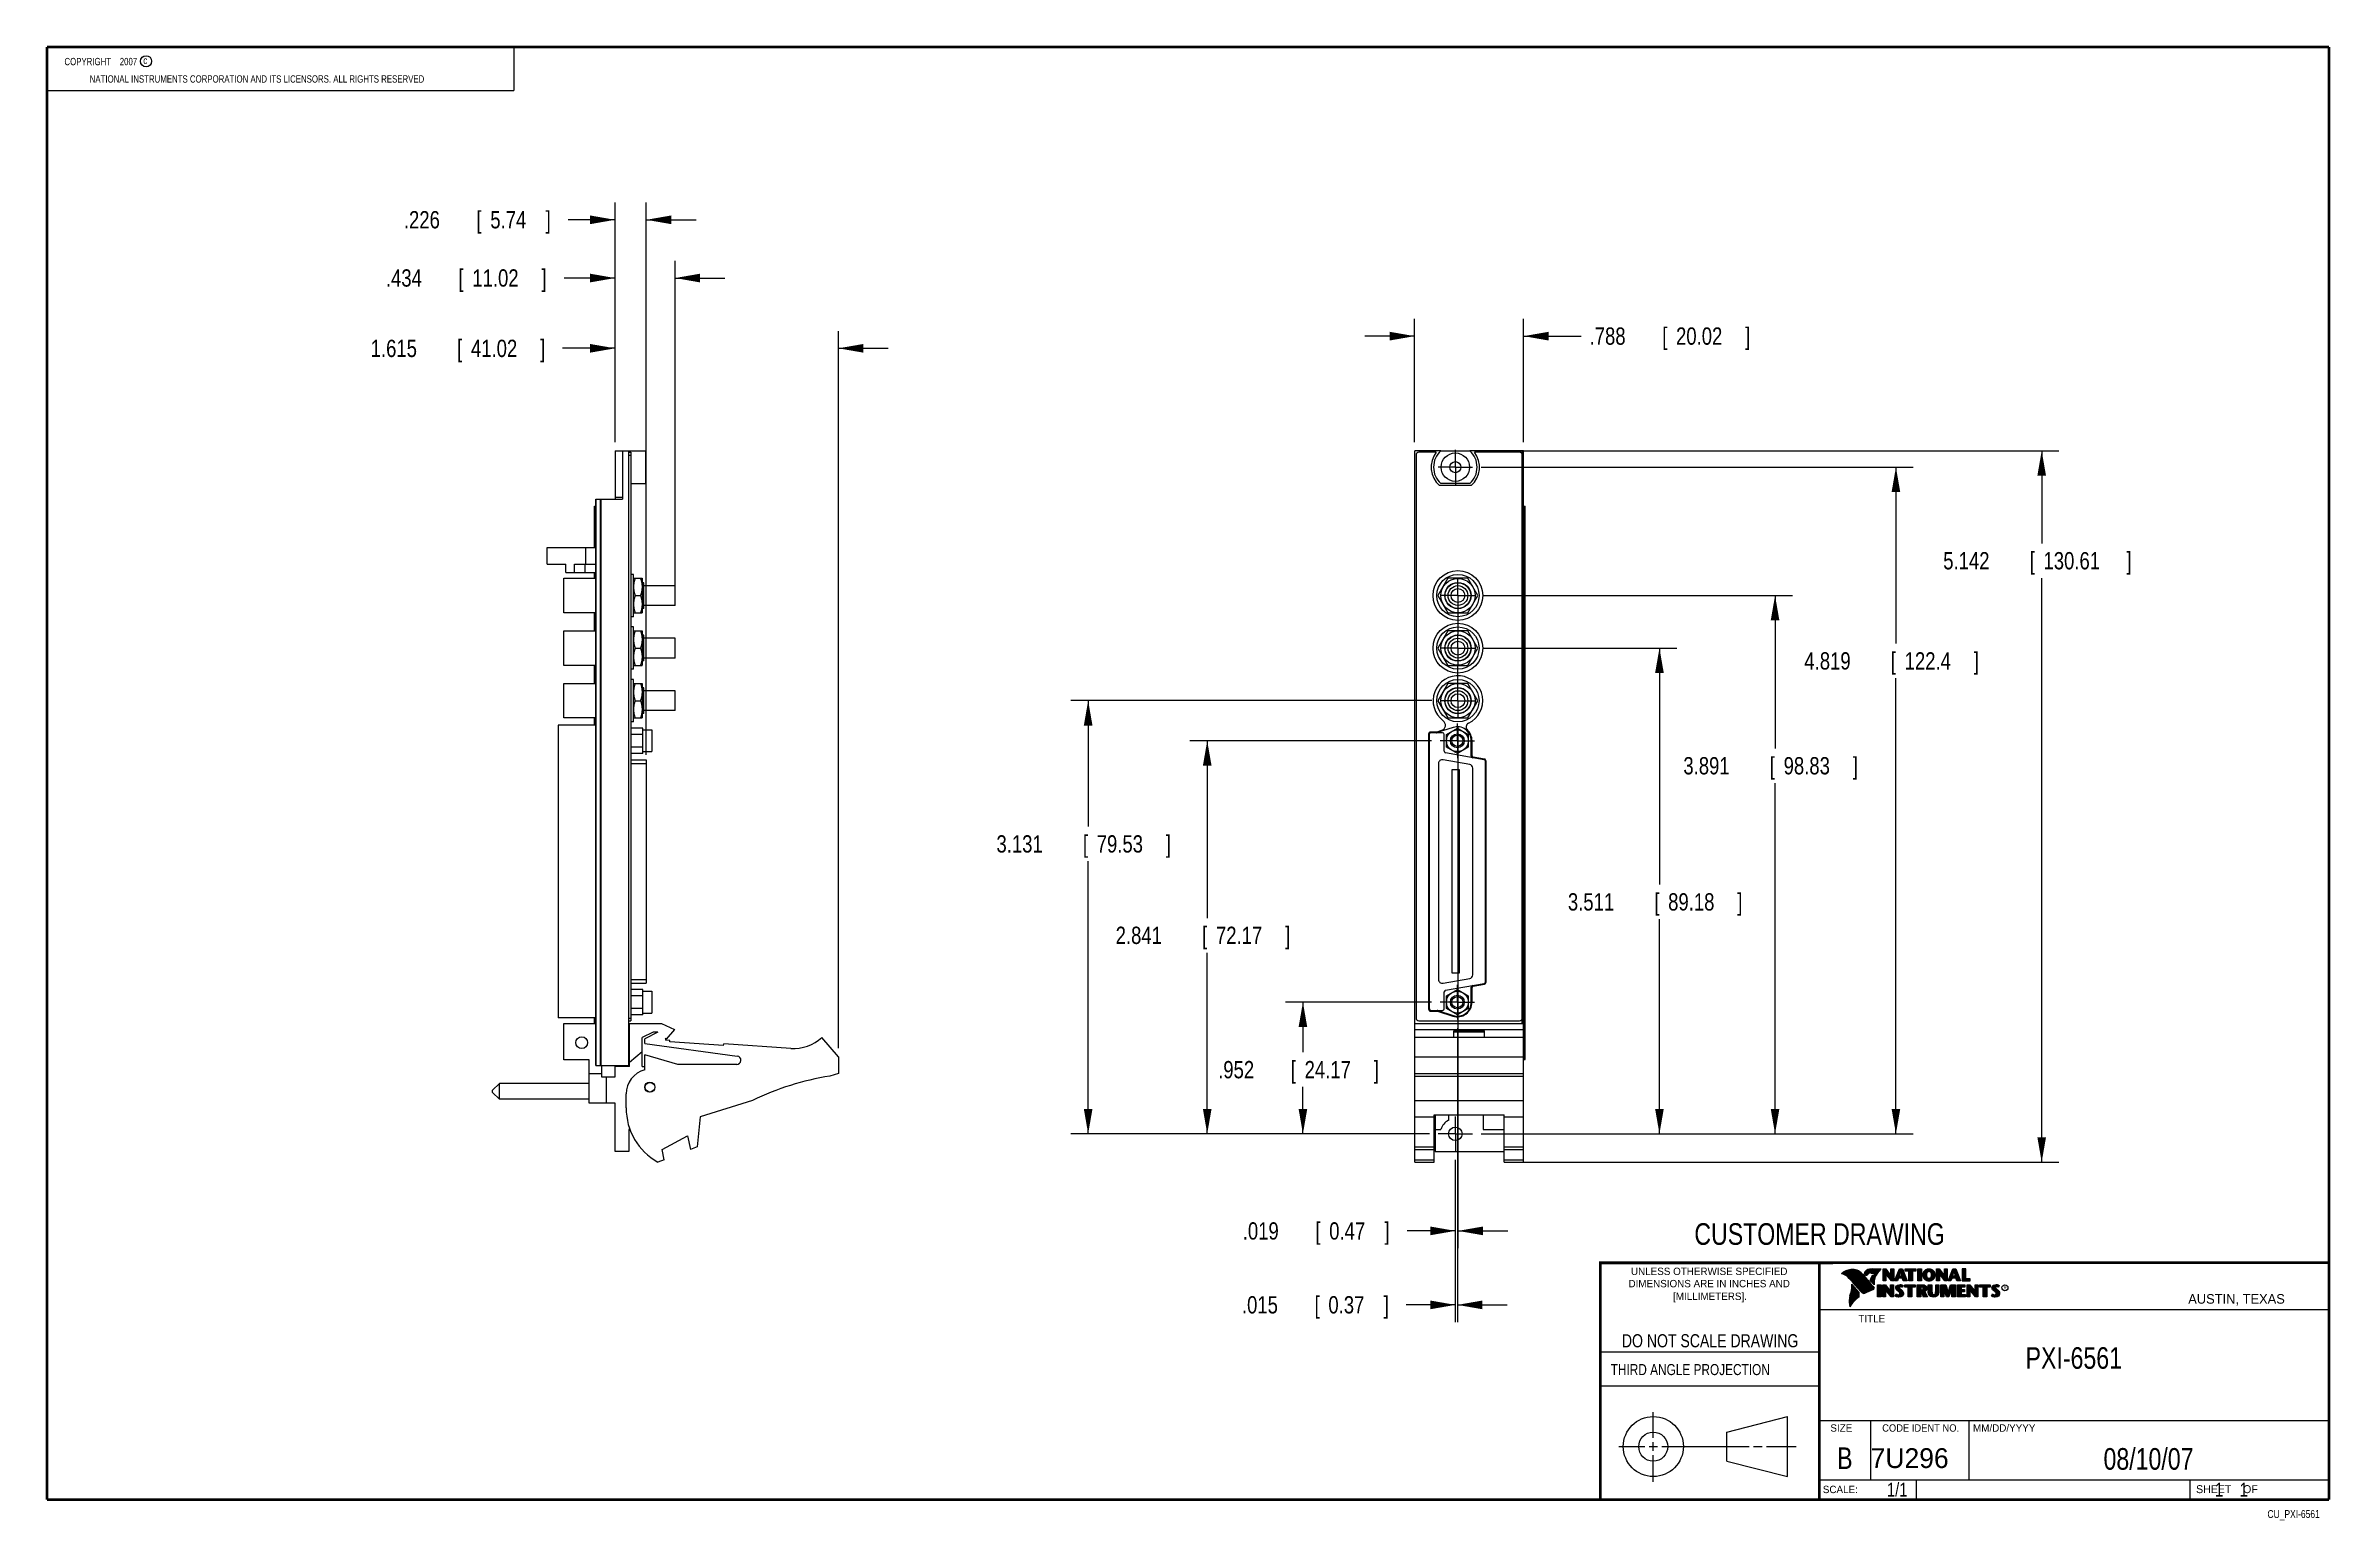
# Model space of a CAD drawing. Header units: inches. Extents: x 0.2 to 16.8, y 0.1 to 10.8.
import ezdxf
from ezdxf.enums import TextEntityAlignment as Align

# ---------------------------------------------------------------- set-up
doc = ezdxf.new("R2010")
doc.units = ezdxf.units.IN
doc.header["$LTSCALE"] = 0.935
doc.header["$MEASUREMENT"] = 0
doc.linetypes.add('CENTER', pattern=[0.6, 0.375, -0.075, 0.075, -0.075])
doc.layers.get('0').update_dxf_attribs({"linetype": 'CONTINUOUS'})
doc.layers.add('DEFAULT_1', color=7, linetype='CENTER')
doc.layers.add('DIMENSIONS', color=7, linetype='CONTINUOUS')
doc.styles.get("Standard").update_dxf_attribs({"font": 'txt', "width": 0.8})
doc.dimstyles.new('DIMSTYLE_1', dxfattribs={"dimtxt": 0.125, "dimasz": 0.18, "dimexe": 0.18, "dimexo": 0.0625, "dimgap": 0.09, "dimtad": 0, "dimtih": 1, "dimtoh": 1, "dimdec": 3, "dimzin": 4, "dimdsep": 46, "dimtxsty": 'STANDARD', "dimblk": '_FILLED', "dimblk1": '_FILLED', "dimblk2": '_FILLED', "dimcen": 0.09, "dimadec": 0, "dimazin": 0, "dimtp": 0.01, "dimtm": 0.01, "dimtfac": 1, "dimtdec": 3, "dimtofl": 0, "dimtmove": 0, "dimatfit": 3, "dimldrblk": '_FILLED', "dimfxl": 1, "dimtolj": 1, "dimtzin": 4, "dimarcsym": 0})

msp = doc.modelspace()

# ---------------------------------------------------------------- texts
at = {"color": 2, "linetype": 'CONTINUOUS', "width": 0.8}
for s, height, p in [('c', 0.053, (0.946, 10.6363)), ('NATIONAL INSTRUMENTS CORPORATION AND ITS LICENSORS. ALL RIGHTS RESERVED', 0.053, (0.5583, 10.5016)), ('THIRD ANGLE PROJECTION', 0.08, (11.5564, 1.1584))]:
    msp.add_text(s, height=height, dxfattribs=at).set_placement(p)
at = {"color": 7, "linetype": 'CONTINUOUS', "width": 0.8}
for s, height, p in [('CUSTOMER DRAWING', 0.15625, (13.0668, 2.1001)), ('DO NOT SCALE DRAWING', 0.095, (12.2754, 1.3592)), ('B', 0.1562, (13.2497, 0.4798))]:
    msp.add_text(s, height=height, dxfattribs=at).set_placement(p, align=Align.CENTER)
at = {"color": 2, "linetype": 'CONTINUOUS'}
for s, p in [('DIMENSIONS ARE IN INCHES AND', (12.2688, 1.7933)), ('UNLESS OTHERWISE SPECIFIED', (12.2688, 1.8819)), ('[MILLIMETERS].', (12.2746, 1.7015))]:
    msp.add_text(s, height=0.053254, dxfattribs=at).set_placement(p, align=Align.CENTER)
for s, height, p in [('R', 0.0217, (14.3971, 1.7782)), ('AUSTIN, TEXAS', 0.069617, (15.7327, 1.6745)), ('TITLE', 0.05325, (13.3474, 1.5397)), ('SIZE', 0.05325, (13.1451, 0.7494)), ('MM/DD/YYYY', 0.05325, (14.1765, 0.7494)), ('SCALE:', 0.05325, (13.0904, 0.3053)), ('SHEET    OF', 0.057262, (15.7892, 0.3052))]:
    msp.add_text(s, height=height, dxfattribs=at).set_placement(p)
at = {"color": 2, "linetype": 'CONTINUOUS', "width": 0.95}
msp.add_text('CODE IDENT NO.', height=0.053254, dxfattribs=at).set_placement((13.7978, 0.7494), align=Align.CENTER)
at = {"color": 7, "linetype": 'CONTINUOUS'}
msp.add_text('7U296', height=0.14316, dxfattribs=at).set_placement((13.4363, 0.4866))
at = {"color": 7, "linetype": 'CONTINUOUS', "width": 0.8}
msp.add_text('1/1', height=0.1, dxfattribs=at).set_placement((13.7025, 0.2805), align=Align.RIGHT)
at = {"color": 2, "linetype": 'CONTINUOUS', "width": 0.8}
msp.add_text('CU_PXI-6561', height=0.057262, dxfattribs=at).set_placement((16.6837, 0.1254), align=Align.RIGHT)
at = {"color": 2, "linetype": 'CONTINUOUS', "insert": (0.3125, 10.6805), "char_height": 0.053, "width": 0.8904, "attachment_point": 1}
msp.add_mtext('    COPYRIGHT    2007', dxfattribs=at)
at = {"color": 7, "linetype": 'CONTINUOUS'}
for s, insert, char_height, width, attachment_point in [('PXI-6561\\P ', (14.9051, 1.3603), 0.15625, 1, 2), ('08/10/07 ', (15.4455, 0.6307), 0.15625, 1.125, 2), ('    1    1', (15.8075, 0.3805), 0.1, 0.8, 1)]:
    msp.add_mtext(s, dxfattribs=dict(at, insert=insert, char_height=char_height, width=width, attachment_point=attachment_point))

# ---------------------------------------------------------------- blocks, each defined once
blk = doc.blocks.new('_FILLED')
at = {"color": 0, "linetype": 'BYBLOCK'}
blk.add_solid([(0, 0), (-1, 0.174), (-1, -0.174)], dxfattribs=at)
blk = doc.blocks.new('*D0')
at = {"layer": 'DIMENSIONS', "color": 2, "linetype": 'CONTINUOUS'}
for p, q in [((10.139, 7.902), (10.139, 8.794)), ((10.927, 7.902), (10.927, 8.794)), ((10.139, 8.669), (9.779, 8.669)), ((10.927, 8.669), (11.342, 8.669))]:
    blk.add_line(p, q, dxfattribs=at)
at = {"layer": 'DIMENSIONS', "color": 2, "linetype": 'CONTINUOUS', "xscale": 0.18, "yscale": 0.18, "zscale": 0.18}
blk.add_blockref('_FILLED', (10.139, 8.669), dxfattribs=at)
at = {"layer": 'DIMENSIONS', "color": 2, "linetype": 'CONTINUOUS', "xscale": 0.18, "yscale": 0.18, "zscale": 0.18, "rotation": 180}
blk.add_blockref('_FILLED', (10.927, 8.669), dxfattribs=at)
at = {"layer": 'DIMENSIONS', "color": 2, "linetype": 'CONTINUOUS', "width": 0.8}
for s, p in [('.788', (11.404, 8.607)), ('[', (11.929, 8.607)), ('20.02', (12.029, 8.607)), (']', (12.529, 8.607))]:
    blk.add_text(s, height=0.125, dxfattribs=at).set_placement(p)
blk = doc.blocks.new('*D1')
at = {"layer": 'DIMENSIONS', "color": 2, "linetype": 'CONTINUOUS'}
for p, q in [((10.6, 7.84), (14.798, 7.84)), ((14.673, 7.84), (14.673, 7.17)), ((14.673, 2.698), (14.673, 6.92)), ((10.848, 2.698), (14.798, 2.698))]:
    blk.add_line(p, q, dxfattribs=at)
at = {"layer": 'DIMENSIONS', "color": 2, "linetype": 'CONTINUOUS', "xscale": 0.18, "yscale": 0.18, "zscale": 0.18}
for p, rotation in [((14.673, 7.84), 90), ((14.673, 2.698), 270)]:
    blk.add_blockref('_FILLED', p, dxfattribs=dict(at, rotation=rotation))
at = {"layer": 'DIMENSIONS', "color": 2, "linetype": 'CONTINUOUS', "width": 0.8}
for s, p in [('5.142', (13.961, 6.983)), ('[', (14.586, 6.983)), ('130.61', (14.686, 6.983)), (']', (15.286, 6.983))]:
    blk.add_text(s, height=0.125, dxfattribs=at).set_placement(p)
blk = doc.blocks.new('*D2')
at = {"layer": 'DIMENSIONS', "color": 2, "linetype": 'CONTINUOUS'}
for p, q in [((10.26, 3.854), (9.206, 3.854)), ((9.331, 3.854), (9.331, 3.492)), ((9.331, 2.903), (9.331, 3.242)), ((10.246, 2.903), (9.206, 2.903))]:
    blk.add_line(p, q, dxfattribs=at)
at = {"layer": 'DIMENSIONS', "color": 2, "linetype": 'CONTINUOUS', "xscale": 0.18, "yscale": 0.18, "zscale": 0.18}
for p, rotation in [((9.331, 3.854), 90), ((9.331, 2.903), 270)]:
    blk.add_blockref('_FILLED', p, dxfattribs=dict(at, rotation=rotation))
at = {"layer": 'DIMENSIONS', "color": 2, "linetype": 'CONTINUOUS', "width": 0.8}
for s, p in [('.952', (8.718, 3.304)), ('[', (9.243, 3.304)), ('24.17', (9.343, 3.304)), (']', (9.843, 3.304))]:
    blk.add_text(s, height=0.125, dxfattribs=at).set_placement(p)
blk = doc.blocks.new('*D3')
at = {"layer": 'DIMENSIONS', "color": 2, "linetype": 'CONTINUOUS'}
for p, q in [((10.26, 5.744), (8.514, 5.744)), ((8.639, 5.744), (8.639, 4.462)), ((8.639, 2.903), (8.639, 4.212)), ((10.246, 2.903), (8.514, 2.903))]:
    blk.add_line(p, q, dxfattribs=at)
at = {"layer": 'DIMENSIONS', "color": 2, "linetype": 'CONTINUOUS', "xscale": 0.18, "yscale": 0.18, "zscale": 0.18}
for p, rotation in [((8.639, 5.744), 90), ((8.639, 2.903), 270)]:
    blk.add_blockref('_FILLED', p, dxfattribs=dict(at, rotation=rotation))
at = {"layer": 'DIMENSIONS', "color": 2, "linetype": 'CONTINUOUS', "width": 0.8}
for s, p in [('2.841', (7.977, 4.275)), ('[', (8.602, 4.275)), ('72.17', (8.702, 4.275)), (']', (9.202, 4.275))]:
    blk.add_text(s, height=0.125, dxfattribs=at).set_placement(p)
blk = doc.blocks.new('*D4')
at = {"layer": 'DIMENSIONS', "color": 2, "linetype": 'CONTINUOUS'}
for p, q in [((10.264, 6.034), (7.653, 6.034)), ((7.778, 6.034), (7.778, 5.124)), ((7.778, 2.903), (7.778, 4.874)), ((10.246, 2.903), (7.653, 2.903))]:
    blk.add_line(p, q, dxfattribs=at)
at = {"layer": 'DIMENSIONS', "color": 2, "linetype": 'CONTINUOUS', "xscale": 0.18, "yscale": 0.18, "zscale": 0.18}
for p, rotation in [((7.778, 6.034), 90), ((7.778, 2.903), 270)]:
    blk.add_blockref('_FILLED', p, dxfattribs=dict(at, rotation=rotation))
at = {"layer": 'DIMENSIONS', "color": 2, "linetype": 'CONTINUOUS', "width": 0.8}
for s, p in [('3.131', (7.115, 4.936)), ('[', (7.74, 4.936)), ('79.53', (7.84, 4.936)), (']', (8.34, 4.936))]:
    blk.add_text(s, height=0.125, dxfattribs=at).set_placement(p)
blk = doc.blocks.new('*D5')
at = {"layer": 'DIMENSIONS', "color": 2, "linetype": 'CONTINUOUS'}
for p, q in [((10.639, 6.414), (12.034, 6.414)), ((11.909, 6.414), (11.909, 4.705)), ((11.909, 2.903), (11.909, 4.455)), ((10.621, 2.903), (12.034, 2.903))]:
    blk.add_line(p, q, dxfattribs=at)
at = {"layer": 'DIMENSIONS', "color": 2, "linetype": 'CONTINUOUS', "xscale": 0.18, "yscale": 0.18, "zscale": 0.18}
for p, rotation in [((11.909, 6.414), 90), ((11.909, 2.903), 270)]:
    blk.add_blockref('_FILLED', p, dxfattribs=dict(at, rotation=rotation))
at = {"layer": 'DIMENSIONS', "color": 2, "linetype": 'CONTINUOUS', "width": 0.8}
for s, p in [('3.511', (11.247, 4.517)), ('[', (11.872, 4.517)), ('89.18', (11.972, 4.517)), (']', (12.472, 4.517))]:
    blk.add_text(s, height=0.125, dxfattribs=at).set_placement(p)
blk = doc.blocks.new('*D6')
at = {"layer": 'DIMENSIONS', "color": 2, "linetype": 'CONTINUOUS'}
for p, q in [((10.639, 6.794), (12.87, 6.794)), ((12.745, 6.794), (12.745, 5.688)), ((12.745, 2.903), (12.745, 5.438)), ((10.621, 2.903), (12.87, 2.903))]:
    blk.add_line(p, q, dxfattribs=at)
at = {"layer": 'DIMENSIONS', "color": 2, "linetype": 'CONTINUOUS', "xscale": 0.18, "yscale": 0.18, "zscale": 0.18}
for p, rotation in [((12.745, 6.794), 90), ((12.745, 2.903), 270)]:
    blk.add_blockref('_FILLED', p, dxfattribs=dict(at, rotation=rotation))
at = {"layer": 'DIMENSIONS', "color": 2, "linetype": 'CONTINUOUS', "width": 0.8}
for s, p in [('3.891', (12.082, 5.501)), ('[', (12.707, 5.501)), ('98.83', (12.807, 5.501)), (']', (13.307, 5.501))]:
    blk.add_text(s, height=0.125, dxfattribs=at).set_placement(p)
blk = doc.blocks.new('*D7')
at = {"layer": 'DIMENSIONS', "color": 2, "linetype": 'CONTINUOUS'}
for p, q in [((10.621, 7.722), (13.744, 7.722)), ((13.619, 7.722), (13.619, 6.446)), ((13.619, 2.903), (13.619, 6.196)), ((10.621, 2.903), (13.744, 2.903))]:
    blk.add_line(p, q, dxfattribs=at)
at = {"layer": 'DIMENSIONS', "color": 2, "linetype": 'CONTINUOUS', "xscale": 0.18, "yscale": 0.18, "zscale": 0.18}
for p, rotation in [((13.619, 7.722), 90), ((13.619, 2.903), 270)]:
    blk.add_blockref('_FILLED', p, dxfattribs=dict(at, rotation=rotation))
at = {"layer": 'DIMENSIONS', "color": 2, "linetype": 'CONTINUOUS', "width": 0.8}
for s, p in [('4.819', (12.957, 6.259)), ('[', (13.582, 6.259)), ('122.4', (13.682, 6.259)), (']', (14.182, 6.259))]:
    blk.add_text(s, height=0.125, dxfattribs=at).set_placement(p)
blk = doc.blocks.new('*D8')
at = {"layer": 'DIMENSIONS', "color": 2, "linetype": 'CONTINUOUS'}
for p, q in [((4.357, 7.902), (4.357, 8.706)), ((5.972, 3.522), (5.972, 8.706)), ((4.357, 8.581), (3.978, 8.581)), ((5.972, 8.581), (6.332, 8.581))]:
    blk.add_line(p, q, dxfattribs=at)
at = {"layer": 'DIMENSIONS', "color": 2, "linetype": 'CONTINUOUS', "xscale": 0.18, "yscale": 0.18, "zscale": 0.18}
blk.add_blockref('_FILLED', (4.357, 8.581), dxfattribs=at)
at = {"layer": 'DIMENSIONS', "color": 2, "linetype": 'CONTINUOUS', "xscale": 0.18, "yscale": 0.18, "zscale": 0.18, "rotation": 180}
blk.add_blockref('_FILLED', (5.972, 8.581), dxfattribs=at)
at = {"layer": 'DIMENSIONS', "color": 2, "linetype": 'CONTINUOUS', "width": 0.8}
for s, p in [('1.615', (2.59, 8.518)), ('[', (3.215, 8.518)), ('41.02', (3.315, 8.518)), (']', (3.815, 8.518))]:
    blk.add_text(s, height=0.125, dxfattribs=at).set_placement(p)
blk = doc.blocks.new('*D9')
at = {"layer": 'DIMENSIONS', "color": 2, "linetype": 'CONTINUOUS'}
for p, q in [((4.357, 9.089), (3.988, 9.089)), ((4.357, 7.902), (4.357, 9.214)), ((4.791, 6.856), (4.791, 9.214)), ((4.791, 9.089), (5.151, 9.089))]:
    blk.add_line(p, q, dxfattribs=at)
at = {"layer": 'DIMENSIONS', "color": 2, "linetype": 'CONTINUOUS', "xscale": 0.18, "yscale": 0.18, "zscale": 0.18}
blk.add_blockref('_FILLED', (4.357, 9.089), dxfattribs=at)
at = {"layer": 'DIMENSIONS', "color": 2, "linetype": 'CONTINUOUS', "xscale": 0.18, "yscale": 0.18, "zscale": 0.18, "rotation": 180}
blk.add_blockref('_FILLED', (4.791, 9.089), dxfattribs=at)
at = {"layer": 'DIMENSIONS', "color": 2, "linetype": 'CONTINUOUS', "width": 0.8}
for s, p in [('.434', (2.7, 9.027)), ('[', (3.225, 9.027)), ('11.02', (3.325, 9.027)), (']', (3.825, 9.027))]:
    blk.add_text(s, height=0.125, dxfattribs=at).set_placement(p)
blk = doc.blocks.new('*D10')
at = {"layer": 'DIMENSIONS', "color": 2, "linetype": 'CONTINUOUS'}
for p, q in [((4.357, 7.902), (4.357, 9.635)), ((4.583, 5.642), (4.583, 9.635)), ((4.357, 9.51), (4.017, 9.51)), ((4.583, 9.51), (4.943, 9.51))]:
    blk.add_line(p, q, dxfattribs=at)
at = {"layer": 'DIMENSIONS', "color": 2, "linetype": 'CONTINUOUS', "xscale": 0.18, "yscale": 0.18, "zscale": 0.18}
blk.add_blockref('_FILLED', (4.357, 9.51), dxfattribs=at)
at = {"layer": 'DIMENSIONS', "color": 2, "linetype": 'CONTINUOUS', "xscale": 0.18, "yscale": 0.18, "zscale": 0.18, "rotation": 180}
blk.add_blockref('_FILLED', (4.583, 9.51), dxfattribs=at)
at = {"layer": 'DIMENSIONS', "color": 2, "linetype": 'CONTINUOUS', "width": 0.8}
for s, p in [('.226', (2.83, 9.448)), ('[', (3.355, 9.448)), ('5.74', (3.455, 9.448)), (']', (3.855, 9.448))]:
    blk.add_text(s, height=0.125, dxfattribs=at).set_placement(p)
blk = doc.blocks.new('*D11')
at = {"layer": 'DIMENSIONS', "color": 2, "linetype": 'CONTINUOUS'}
for p, q in [((10.448, 3.667), (10.448, 1.541)), ((10.433, 2.715), (10.433, 1.541)), ((10.433, 1.666), (10.078, 1.666)), ((10.448, 1.666), (10.808, 1.666))]:
    blk.add_line(p, q, dxfattribs=at)
at = {"layer": 'DIMENSIONS', "color": 2, "linetype": 'CONTINUOUS', "xscale": 0.18, "yscale": 0.18, "zscale": 0.18}
blk.add_blockref('_FILLED', (10.433, 1.666), dxfattribs=at)
at = {"layer": 'DIMENSIONS', "color": 2, "linetype": 'CONTINUOUS', "xscale": 0.18, "yscale": 0.18, "zscale": 0.18, "rotation": 180}
blk.add_blockref('_FILLED', (10.448, 1.666), dxfattribs=at)
at = {"layer": 'DIMENSIONS', "color": 2, "linetype": 'CONTINUOUS', "width": 0.8}
for s, p in [('.015', (8.89, 1.604)), ('[', (9.415, 1.604)), ('0.37', (9.515, 1.604)), (']', (9.915, 1.604))]:
    blk.add_text(s, height=0.125, dxfattribs=at).set_placement(p)
blk = doc.blocks.new('*D12')
at = {"layer": 'DIMENSIONS', "color": 2, "linetype": 'CONTINUOUS'}
for p, q in [((10.452, 5.846), (10.452, 2.076)), ((10.433, 2.715), (10.433, 2.076)), ((10.433, 2.201), (10.084, 2.201)), ((10.452, 2.201), (10.812, 2.201))]:
    blk.add_line(p, q, dxfattribs=at)
at = {"layer": 'DIMENSIONS', "color": 2, "linetype": 'CONTINUOUS', "xscale": 0.18, "yscale": 0.18, "zscale": 0.18}
blk.add_blockref('_FILLED', (10.433, 2.201), dxfattribs=at)
at = {"layer": 'DIMENSIONS', "color": 2, "linetype": 'CONTINUOUS', "xscale": 0.18, "yscale": 0.18, "zscale": 0.18, "rotation": 180}
blk.add_blockref('_FILLED', (10.452, 2.201), dxfattribs=at)
at = {"layer": 'DIMENSIONS', "color": 2, "linetype": 'CONTINUOUS', "width": 0.8}
for s, p in [('.019', (8.896, 2.138)), ('[', (9.421, 2.138)), ('0.47', (9.521, 2.138)), (']', (9.921, 2.138))]:
    blk.add_text(s, height=0.125, dxfattribs=at).set_placement(p)

# ---------------------------------------------------------------- dimensions: what is measured, and where the dimension line sits
at = {"layer": 'DIMENSIONS', "color": 2, "linetype": 'CONTINUOUS'}
for base, p1, p2, picture, middle in [((4.5829, 9.5102), (4.357, 7.9023), (4.5829, 5.6422), '*D10', (3.3923, 9.5102)), ((4.791, 9.0893), (4.357, 7.9023), (4.791, 6.8563), '*D9', (3.3127, 9.0893)), ((10.9271, 8.6693), (10.1391, 7.9023), (10.9271, 7.9023), '*D0', (12.0165, 8.6693)), ((5.972, 8.5809), (4.357, 7.9023), (5.972, 3.5223), '*D8', (3.2529, 8.5809)), ((10.4518, 2.2007), (10.4331, 2.7151), (10.4518, 5.8461), '*D12', (9.4586, 2.2007)), ((10.4477, 1.6663), (10.4331, 2.7151), (10.4477, 3.6667), '*D11', (9.4528, 1.6663))]:
    dim = msp.add_linear_dim(base=base, p1=p1, p2=p2, dimstyle='DIMSTYLE_1', dxfattribs=at)
    dim.commit()
    dim.dimension.update_dxf_attribs({"geometry": picture, "text_midpoint": middle, "dimtype": 160})
for base, p1, p2, picture, middle in [((14.6734, 7.8398), (10.8476, 2.6978), (10.6, 7.8398), '*D1', (14.6734, 7.0455)), ((13.6194, 7.7218), (10.6207, 2.9028), (10.6207, 7.7218), '*D7', (13.6194, 6.3214)), ((12.7447, 6.7938), (10.6207, 2.9028), (10.6394, 6.7938), '*D6', (12.7447, 5.563)), ((11.909, 6.4138), (10.6207, 2.9028), (10.6394, 6.4138), '*D5', (11.909, 4.58)), ((7.7777, 6.0338), (10.2455, 2.9028), (10.2642, 6.0338), '*D4', (7.7777, 4.9987)), ((8.6393, 5.744), (10.2455, 2.9028), (10.2601, 5.744), '*D3', (8.6393, 4.3373)), ((9.33075, 3.85428), (10.24555, 2.90275), (10.26009, 3.85428), '*D2', (9.33075, 3.36662))]:
    dim = msp.add_linear_dim(base=base, p1=p1, p2=p2, angle=90, dimstyle='DIMSTYLE_1', dxfattribs=at)
    dim.commit()
    dim.dimension.update_dxf_attribs({"geometry": picture, "text_midpoint": middle, "dimtype": 160})

# ---------------------------------------------------------------- linework, layer by layer
at = {"color": 2, "linetype": 'CONTINUOUS'}
for p, q in [((0.25, 10.7586), (3.625, 10.7586)), ((0.25, 10.7586), (0.25, 10.4456)), ((3.625, 10.7586), (3.625, 10.4456)), ((0.25, 10.4456), (3.625, 10.4456)), ((13.0652, 1.9695), (16.745, 1.9695)), ((13.0652, 1.9695), (13.0652, 0.2605)), ((13.2311, 1.8934), (13.2311, 1.8949)), ((13.2347, 1.8921), (13.2347, 1.8972)), ((13.2382, 1.8907), (13.2382, 1.8994)), ((13.2418, 1.8892), (13.2418, 1.9015)), ((13.2453, 1.8876), (13.2453, 1.9035)), ((13.2489, 1.8858), (13.2489, 1.9054)), ((13.2524, 1.8839), (13.2524, 1.9069)), ((13.256, 1.8818), (13.256, 1.9084)), ((13.2596, 1.8796), (13.2596, 1.9098)), ((13.2631, 1.8772), (13.2631, 1.9111)), ((13.2667, 1.8747), (13.2667, 1.9124)), ((13.2702, 1.872), (13.2702, 1.9135)), ((13.2738, 1.869), (13.2738, 1.9146)), ((13.2773, 1.8658), (13.2773, 1.9155)), ((13.2809, 1.8624), (13.2809, 1.9164)), ((13.2844, 1.8587), (13.2844, 1.9173)), ((13.288, 1.8549), (13.288, 1.9181)), ((13.2915, 1.851), (13.2915, 1.9188)), ((13.2951, 1.8471), (13.2951, 1.9194)), ((13.2987, 1.8431), (13.2987, 1.9198)), ((13.3022, 1.8391), (13.3022, 1.92)), ((13.3058, 1.8351), (13.3058, 1.9201)), ((13.3093, 1.8311), (13.3093, 1.9201)), ((13.3129, 1.827), (13.3129, 1.9199)), ((13.3164, 1.8229), (13.3164, 1.9196)), ((13.32, 1.8188), (13.32, 1.9192)), ((13.3235, 1.8146), (13.3235, 1.9186)), ((13.3271, 1.8104), (13.3271, 1.9179)), ((13.3306, 1.8062), (13.3306, 1.9172)), ((13.3342, 1.802), (13.3342, 1.9163)), ((13.3378, 1.7978), (13.3378, 1.9151)), ((13.3413, 1.7937), (13.3413, 1.9138)), ((13.3449, 1.7897), (13.3449, 1.9122)), ((13.3484, 1.7856), (13.3484, 1.9103)), ((13.352, 1.7817), (13.352, 1.9081)), ((13.3555, 1.7778), (13.3555, 1.9055)), ((13.3591, 1.7739), (13.3591, 1.9026)), ((13.3626, 1.7701), (13.3626, 1.8991)), ((13.3662, 1.7663), (13.3662, 1.8952)), ((13.3697, 1.7625), (13.3697, 1.8915)), ((13.3733, 1.7588), (13.3733, 1.8878)), ((13.3769, 1.7556), (13.3769, 1.8841)), ((13.3804, 1.7529), (13.3804, 1.8803)), ((13.384, 1.7512), (13.384, 1.8766)), ((13.3875, 1.7509), (13.3875, 1.8728)), ((13.4022, 1.878), (13.3901, 1.8922)), ((13.3911, 1.7518), (13.3911, 1.8691)), ((13.4029, 1.881), (13.3927, 1.893)), ((13.3946, 1.8908), (13.3946, 1.8999)), ((13.3946, 1.7533), (13.3946, 1.8653)), ((13.3982, 1.8866), (13.3982, 1.9062)), ((13.3982, 1.7548), (13.3982, 1.8615)), ((13.4017, 1.8824), (13.4017, 1.9101)), ((13.4017, 1.7563), (13.4017, 1.8574)), ((13.4053, 1.8823), (13.4053, 1.9129)), ((13.4053, 1.7578), (13.4053, 1.8531)), ((13.4088, 1.8844), (13.4088, 1.915)), ((13.4088, 1.7593), (13.4088, 1.8488)), ((13.4124, 1.887), (13.4124, 1.9167)), ((13.4124, 1.7609), (13.4124, 1.8445)), ((13.4159, 1.89), (13.4159, 1.9182)), ((13.4159, 1.7625), (13.4159, 1.8402)), ((13.4195, 1.8937), (13.4195, 1.9193)), ((13.4195, 1.7641), (13.4195, 1.8359)), ((13.4231, 1.8964), (13.4231, 1.9203)), ((13.4231, 1.7657), (13.4231, 1.8316)), ((13.4266, 1.8982), (13.4266, 1.9209)), ((13.4266, 1.7674), (13.4266, 1.8273)), ((13.4302, 1.8995), (13.4302, 1.9214)), ((13.4302, 1.7691), (13.4302, 1.823)), ((13.4414, 1.8328), (13.4319, 1.8437)), ((13.4337, 1.8997), (13.4337, 1.922)), ((13.4337, 1.7708), (13.4337, 1.8187)), ((13.4433, 1.8344), (13.4349, 1.844)), ((13.4373, 1.8991), (13.4373, 1.9224)), ((13.4373, 1.8413), (13.4373, 1.8491)), ((13.4408, 1.898), (13.4408, 1.9228)), ((13.4408, 1.8372), (13.4408, 1.8572)), ((13.4444, 1.8972), (13.4444, 1.9231)), ((13.4444, 1.8331), (13.4444, 1.8665)), ((13.4479, 1.8969), (13.4479, 1.9234)), ((13.4479, 1.8288), (13.4479, 1.873)), ((13.4515, 1.8966), (13.4515, 1.9236)), ((13.4515, 1.8247), (13.4515, 1.8764)), ((13.4529, 1.9261), (13.5132, 1.9271)), ((13.453, 1.9236), (13.5067, 1.9245)), ((13.455, 1.8965), (13.455, 1.9237)), ((13.455, 1.8207), (13.455, 1.878)), ((13.4586, 1.8964), (13.4586, 1.9237)), ((13.4586, 1.8303), (13.4586, 1.879)), ((13.4622, 1.8957), (13.4622, 1.9238)), ((13.4622, 1.8535), (13.4622, 1.8795)), ((13.4657, 1.8935), (13.4657, 1.9238)), ((13.4657, 1.8636), (13.4657, 1.8798)), ((13.4693, 1.872), (13.4693, 1.9239)), ((13.4728, 1.8794), (13.4728, 1.9239)), ((13.4764, 1.8859), (13.4764, 1.924)), ((13.4799, 1.8919), (13.4799, 1.924)), ((13.4835, 1.8973), (13.4835, 1.9241)), ((13.487, 1.9023), (13.487, 1.9242)), ((13.4906, 1.9069), (13.4906, 1.9242)), ((13.4941, 1.9112), (13.4941, 1.9243)), ((13.4977, 1.9153), (13.4977, 1.9243)), ((13.5013, 1.9191), (13.5013, 1.9244)), ((13.5261, 1.9263), (13.5451, 1.9263)), ((13.5261, 1.839), (13.5261, 1.9263)), ((13.5466, 1.839), (13.5261, 1.839)), ((13.5286, 1.9237), (13.5439, 1.9237)), ((13.5286, 1.8415), (13.5286, 1.9237)), ((13.5441, 1.8415), (13.5286, 1.8415)), ((13.5332, 1.8415), (13.5332, 1.9237)), ((13.5367, 1.8415), (13.5367, 1.9237)), ((13.5402, 1.8415), (13.5402, 1.9237)), ((13.5441, 1.8976), (13.5437, 1.9237)), ((13.5439, 1.9237), (13.5854, 1.869)), ((13.5873, 1.8415), (13.5441, 1.8976)), ((13.5441, 1.8976), (13.5441, 1.8415)), ((13.5451, 1.9263), (13.5829, 1.8765)), ((13.586, 1.839), (13.5466, 1.8902)), ((13.5466, 1.8902), (13.5466, 1.839)), ((13.5471, 1.8936), (13.5471, 1.9194)), ((13.5506, 1.8891), (13.5506, 1.9149)), ((13.5541, 1.8846), (13.5541, 1.9103)), ((13.5576, 1.8801), (13.5576, 1.9057)), ((13.561, 1.8756), (13.561, 1.9011)), ((13.5645, 1.8711), (13.5645, 1.8965)), ((13.568, 1.8665), (13.568, 1.8919)), ((13.5715, 1.862), (13.5715, 1.8874)), ((13.575, 1.8575), (13.575, 1.8828)), ((13.5784, 1.853), (13.5784, 1.8782)), ((13.5819, 1.8485), (13.5819, 1.8736)), ((13.5829, 1.9263), (13.6036, 1.9263)), ((13.5829, 1.8765), (13.5829, 1.9263)), ((13.5854, 1.9237), (13.6011, 1.9237)), ((13.5854, 1.869), (13.5854, 1.9237)), ((13.5854, 1.844), (13.5854, 1.869)), ((13.6036, 1.839), (13.586, 1.839)), ((13.6011, 1.8415), (13.5873, 1.8415)), ((13.5889, 1.8415), (13.5889, 1.9237)), ((13.5923, 1.8415), (13.5923, 1.9237)), ((13.5958, 1.8415), (13.5958, 1.9237)), ((13.5993, 1.8415), (13.5993, 1.9237)), ((13.6011, 1.9237), (13.6011, 1.8415)), ((13.6036, 1.9263), (13.6036, 1.839)), ((13.6088, 1.839), (13.6444, 1.9262)), ((13.6294, 1.839), (13.6088, 1.839)), ((13.6125, 1.8415), (13.6461, 1.9237)), ((13.6277, 1.8415), (13.6125, 1.8415)), ((13.6167, 1.8415), (13.6167, 1.8516)), ((13.6201, 1.8415), (13.6201, 1.8601)), ((13.6236, 1.8415), (13.6236, 1.8686)), ((13.6271, 1.8415), (13.6271, 1.8771)), ((13.6361, 1.8623), (13.6277, 1.8415)), ((13.6378, 1.8598), (13.6294, 1.839)), ((13.6306, 1.8486), (13.6306, 1.8857)), ((13.634, 1.8573), (13.634, 1.8942)), ((13.6665, 1.8623), (13.6361, 1.8623)), ((13.6375, 1.8623), (13.6375, 1.9027)), ((13.6647, 1.8598), (13.6378, 1.8598)), ((13.6388, 1.8711), (13.65, 1.9073)), ((13.6639, 1.8711), (13.6388, 1.8711)), ((13.641, 1.8781), (13.641, 1.9112)), ((13.641, 1.8623), (13.641, 1.8711)), ((13.6423, 1.8736), (13.6519, 1.9048)), ((13.6606, 1.8736), (13.6423, 1.8736)), ((13.6444, 1.9262), (13.6664, 1.9262)), ((13.6445, 1.8893), (13.6445, 1.9197)), ((13.6445, 1.8623), (13.6445, 1.8711)), ((13.6461, 1.9237), (13.6647, 1.9237)), ((13.6479, 1.9006), (13.6479, 1.9237)), ((13.6479, 1.8623), (13.6479, 1.8711)), ((13.65, 1.9073), (13.6541, 1.9073)), ((13.6514, 1.9073), (13.6514, 1.9237)), ((13.6514, 1.8623), (13.6514, 1.8711)), ((13.6519, 1.9048), (13.6521, 1.9048)), ((13.6521, 1.9048), (13.6606, 1.8736)), ((13.6541, 1.9073), (13.6639, 1.8711)), ((13.6549, 1.9043), (13.6549, 1.9237)), ((13.6549, 1.8623), (13.6549, 1.8711)), ((13.6584, 1.8915), (13.6584, 1.9237)), ((13.6584, 1.8623), (13.6584, 1.8711)), ((13.6618, 1.8787), (13.6618, 1.9237)), ((13.6618, 1.8623), (13.6618, 1.8711)), ((13.6647, 1.9237), (13.6959, 1.8415)), ((13.6717, 1.839), (13.6647, 1.8598)), ((13.6653, 1.8623), (13.6653, 1.922)), ((13.6664, 1.9262), (13.6995, 1.839)), ((13.6735, 1.8415), (13.6665, 1.8623)), ((13.6688, 1.8555), (13.6688, 1.9128)), ((13.6995, 1.839), (13.6717, 1.839)), ((13.6723, 1.8452), (13.6723, 1.9037)), ((13.6959, 1.8415), (13.6735, 1.8415)), ((13.6757, 1.8415), (13.6757, 1.8945)), ((13.6792, 1.8415), (13.6792, 1.8854)), ((13.6827, 1.8415), (13.6827, 1.8762)), ((13.6862, 1.8415), (13.6862, 1.8671)), ((13.6866, 1.9262), (13.7634, 1.9262)), ((13.6866, 1.9099), (13.6866, 1.9262)), ((13.7118, 1.9099), (13.6866, 1.9099)), ((13.6891, 1.9237), (13.7609, 1.9237)), ((13.6891, 1.9125), (13.6891, 1.9237)), ((13.7143, 1.9125), (13.6891, 1.9125)), ((13.6896, 1.8415), (13.6896, 1.8579)), ((13.6931, 1.9125), (13.6931, 1.9237)), ((13.6931, 1.8415), (13.6931, 1.8488)), ((13.6966, 1.9125), (13.6966, 1.9237)), ((13.7001, 1.9125), (13.7001, 1.9237)), ((13.7035, 1.9125), (13.7035, 1.9237)), ((13.707, 1.9125), (13.707, 1.9237)), ((13.7105, 1.9125), (13.7105, 1.9237)), ((13.7118, 1.839), (13.7118, 1.9099)), ((13.7382, 1.839), (13.7118, 1.839)), ((13.7143, 1.9125), (13.714, 1.9237)), ((13.7143, 1.8415), (13.7143, 1.9125)), ((13.7357, 1.8415), (13.7143, 1.8415)), ((13.7174, 1.8415), (13.7174, 1.9237)), ((13.7209, 1.8415), (13.7209, 1.9237)), ((13.7244, 1.8415), (13.7244, 1.9237)), ((13.7279, 1.8415), (13.7279, 1.9237)), ((13.7313, 1.8415), (13.7313, 1.9237)), ((13.7357, 1.9125), (13.7348, 1.9237)), ((13.7609, 1.9125), (13.7357, 1.9125)), ((13.7357, 1.9125), (13.7357, 1.8415)), ((13.7634, 1.9099), (13.7382, 1.9099)), ((13.7382, 1.9099), (13.7382, 1.839)), ((13.7383, 1.9125), (13.7383, 1.9237)), ((13.7418, 1.9125), (13.7418, 1.9237)), ((13.7452, 1.9125), (13.7452, 1.9237)), ((13.7487, 1.9125), (13.7487, 1.9237)), ((13.7522, 1.9125), (13.7522, 1.9237)), ((13.7557, 1.9125), (13.7557, 1.9237)), ((13.7591, 1.9125), (13.7591, 1.9237)), ((13.7609, 1.9237), (13.7609, 1.9125)), ((13.7634, 1.9262), (13.7634, 1.9099)), ((13.7768, 1.9262), (13.8031, 1.9262)), ((13.7768, 1.839), (13.7768, 1.9262)), ((13.8031, 1.839), (13.7768, 1.839)), ((13.7794, 1.9237), (13.8006, 1.9237)), ((13.7794, 1.8415), (13.7794, 1.9237)), ((13.8006, 1.8415), (13.7794, 1.8415)), ((13.7835, 1.8415), (13.7835, 1.9237)), ((13.787, 1.8415), (13.787, 1.9237)), ((13.7904, 1.8415), (13.7904, 1.9237)), ((13.7939, 1.8415), (13.7939, 1.9237)), ((13.7974, 1.8415), (13.7974, 1.9237)), ((13.8006, 1.9237), (13.8006, 1.8415)), ((13.8031, 1.9262), (13.8031, 1.839)), ((13.8154, 1.8853), (13.8155, 1.8871)), ((13.8154, 1.8834), (13.8154, 1.8853)), ((13.8154, 1.8816), (13.8154, 1.8834)), ((13.8155, 1.8797), (13.8154, 1.8816)), ((13.8155, 1.8871), (13.8157, 1.8889)), ((13.8157, 1.8779), (13.8155, 1.8797)), ((13.8157, 1.8889), (13.8159, 1.8907)), ((13.8159, 1.876), (13.8157, 1.8779)), ((13.8159, 1.8907), (13.8161, 1.8924)), ((13.8162, 1.8742), (13.8159, 1.876)), ((13.8161, 1.8924), (13.8165, 1.8941)), ((13.8166, 1.8724), (13.8162, 1.8742)), ((13.8165, 1.8941), (13.8169, 1.8958)), ((13.817, 1.8706), (13.8166, 1.8724)), ((13.8169, 1.8958), (13.8174, 1.8975)), ((13.8174, 1.8689), (13.817, 1.8706)), ((13.8174, 1.8975), (13.8179, 1.8991)), ((13.8179, 1.8672), (13.8174, 1.8689)), ((13.8179, 1.8991), (13.8185, 1.9006)), ((13.8179, 1.8852), (13.818, 1.8869)), ((13.8179, 1.8834), (13.8179, 1.8852)), ((13.818, 1.8817), (13.8179, 1.8834)), ((13.8185, 1.8655), (13.8179, 1.8672)), ((13.818, 1.8869), (13.8182, 1.8886)), ((13.8181, 1.8799), (13.818, 1.8817)), ((13.8182, 1.8781), (13.8181, 1.8799)), ((13.8182, 1.8886), (13.8184, 1.8903)), ((13.8184, 1.8764), (13.8182, 1.8781)), ((13.8184, 1.8903), (13.8186, 1.892)), ((13.8187, 1.8746), (13.8184, 1.8764)), ((13.8185, 1.9006), (13.8191, 1.9021)), ((13.8191, 1.8639), (13.8185, 1.8655)), ((13.8186, 1.892), (13.819, 1.8936)), ((13.8191, 1.8729), (13.8187, 1.8746)), ((13.819, 1.8936), (13.8193, 1.8952)), ((13.8191, 1.9021), (13.8198, 1.9036)), ((13.8194, 1.8712), (13.8191, 1.8729)), ((13.8198, 1.8623), (13.8191, 1.8639)), ((13.8193, 1.8952), (13.8198, 1.8967)), ((13.8199, 1.8696), (13.8194, 1.8712)), ((13.8198, 1.9036), (13.8206, 1.9051)), ((13.8198, 1.8967), (13.8203, 1.8982)), ((13.8205, 1.8607), (13.8198, 1.8623)), ((13.8204, 1.8679), (13.8199, 1.8696)), ((13.8203, 1.8982), (13.8208, 1.8997)), ((13.8209, 1.8664), (13.8204, 1.8679)), ((13.8213, 1.8592), (13.8205, 1.8607)), ((13.8206, 1.9051), (13.8214, 1.9065)), ((13.8208, 1.8997), (13.8214, 1.9011)), ((13.8209, 1.8664), (13.8208, 1.8997)), ((13.8215, 1.8648), (13.8209, 1.8664)), ((13.8221, 1.8578), (13.8213, 1.8592)), ((13.8214, 1.9065), (13.8223, 1.9079)), ((13.8214, 1.9011), (13.8221, 1.9025)), ((13.8221, 1.8633), (13.8215, 1.8648)), ((13.8221, 1.9025), (13.8228, 1.9038)), ((13.8228, 1.8619), (13.8221, 1.8633)), ((13.823, 1.8563), (13.8221, 1.8578)), ((13.8223, 1.9079), (13.8232, 1.9092)), ((13.8228, 1.9038), (13.8236, 1.9052)), ((13.8235, 1.8604), (13.8228, 1.8619)), ((13.8239, 1.855), (13.823, 1.8563)), ((13.8232, 1.9092), (13.8243, 1.9106)), ((13.8243, 1.8591), (13.8235, 1.8604)), ((13.8236, 1.9052), (13.8244, 1.9065)), ((13.8249, 1.8536), (13.8239, 1.855)), ((13.8243, 1.9106), (13.8253, 1.9119)), ((13.8243, 1.8591), (13.8244, 1.9065)), ((13.8251, 1.8577), (13.8243, 1.8591)), ((13.8244, 1.9065), (13.8253, 1.9077)), ((13.826, 1.8523), (13.8249, 1.8536)), ((13.826, 1.8564), (13.8251, 1.8577)), ((13.8253, 1.9119), (13.8265, 1.9132)), ((13.8253, 1.9077), (13.8262, 1.909)), ((13.8269, 1.8552), (13.826, 1.8564)), ((13.8271, 1.8511), (13.826, 1.8523)), ((13.8262, 1.909), (13.8273, 1.9102)), ((13.8265, 1.9132), (13.8276, 1.9144)), ((13.8279, 1.854), (13.8269, 1.8552)), ((13.8282, 1.8499), (13.8271, 1.8511)), ((13.8273, 1.9102), (13.8283, 1.9114)), ((13.8276, 1.9144), (13.8288, 1.9156)), ((13.8279, 1.854), (13.8283, 1.9114)), ((13.8289, 1.8528), (13.8279, 1.854)), ((13.8294, 1.8487), (13.8282, 1.8499)), ((13.8283, 1.9114), (13.8294, 1.9126)), ((13.8288, 1.9156), (13.8301, 1.9167)), ((13.83, 1.8517), (13.8289, 1.8528)), ((13.8294, 1.9126), (13.8306, 1.9137)), ((13.8306, 1.8476), (13.8294, 1.8487)), ((13.8311, 1.8506), (13.83, 1.8517)), ((13.8301, 1.9167), (13.8314, 1.9178)), ((13.8306, 1.9137), (13.8318, 1.9148)), ((13.8319, 1.8466), (13.8306, 1.8476)), ((13.8311, 1.8506), (13.8318, 1.9148)), ((13.8323, 1.8496), (13.8311, 1.8506)), ((13.8314, 1.9178), (13.8327, 1.9188)), ((13.8318, 1.9148), (13.833, 1.9158)), ((13.8332, 1.8456), (13.8319, 1.8466)), ((13.8335, 1.8486), (13.8323, 1.8496)), ((13.8327, 1.9188), (13.834, 1.9198)), ((13.833, 1.9158), (13.8342, 1.9168)), ((13.8346, 1.8447), (13.8332, 1.8456)), ((13.8347, 1.8477), (13.8335, 1.8486)), ((13.834, 1.9198), (13.8354, 1.9207)), ((13.8342, 1.9168), (13.8355, 1.9177)), ((13.836, 1.8438), (13.8346, 1.8447)), ((13.8347, 1.8477), (13.8355, 1.9177)), ((13.836, 1.8468), (13.8347, 1.8477)), ((13.8354, 1.9207), (13.8368, 1.9215)), ((13.8355, 1.9177), (13.8368, 1.9185)), ((13.8373, 1.846), (13.836, 1.8468)), ((13.8374, 1.843), (13.836, 1.8438)), ((13.8368, 1.9215), (13.8382, 1.9223)), ((13.8368, 1.9185), (13.8381, 1.9193)), ((13.8386, 1.8452), (13.8373, 1.846)), ((13.839, 1.8423), (13.8374, 1.843)), ((13.8381, 1.9193), (13.8394, 1.92)), ((13.8386, 1.8452), (13.8381, 1.9193)), ((13.8382, 1.9223), (13.8397, 1.923)), ((13.84, 1.8445), (13.8386, 1.8452)), ((13.8405, 1.8416), (13.839, 1.8423)), ((13.8394, 1.92), (13.8408, 1.9207)), ((13.8397, 1.923), (13.8412, 1.9237)), ((13.8397, 1.8857), (13.8398, 1.8868)), ((13.8397, 1.8845), (13.8397, 1.8857)), ((13.8397, 1.8833), (13.8397, 1.8845)), ((13.8397, 1.8821), (13.8397, 1.8833)), ((13.8397, 1.8809), (13.8397, 1.8821)), ((13.8398, 1.8796), (13.8397, 1.8809)), ((13.8398, 1.8868), (13.8399, 1.888)), ((13.8399, 1.8784), (13.8398, 1.8796)), ((13.8399, 1.888), (13.84, 1.8891)), ((13.84, 1.8773), (13.8399, 1.8784)), ((13.84, 1.8891), (13.8401, 1.8902)), ((13.8401, 1.8761), (13.84, 1.8773)), ((13.8415, 1.8439), (13.84, 1.8445)), ((13.8401, 1.8902), (13.8402, 1.8913)), ((13.8402, 1.8749), (13.8401, 1.8761)), ((13.8402, 1.8913), (13.8403, 1.8924)), ((13.8404, 1.8738), (13.8402, 1.8749)), ((13.8403, 1.8924), (13.8405, 1.8934)), ((13.8405, 1.8727), (13.8404, 1.8738)), ((13.8405, 1.8934), (13.8407, 1.8944)), ((13.8407, 1.8716), (13.8405, 1.8727)), ((13.8421, 1.8409), (13.8405, 1.8416)), ((13.8407, 1.8944), (13.8409, 1.8954)), ((13.841, 1.8706), (13.8407, 1.8716)), ((13.8408, 1.9207), (13.8422, 1.9213)), ((13.8409, 1.8954), (13.8411, 1.8963)), ((13.8412, 1.8696), (13.841, 1.8706)), ((13.8411, 1.8963), (13.8414, 1.8972)), ((13.8412, 1.9237), (13.8427, 1.9243)), ((13.8414, 1.8686), (13.8412, 1.8696)), ((13.8414, 1.8972), (13.8416, 1.8981)), ((13.8417, 1.8677), (13.8414, 1.8686)), ((13.8415, 1.8439), (13.8417, 1.8678)), ((13.843, 1.8433), (13.8415, 1.8439)), ((13.8416, 1.8981), (13.8419, 1.899)), ((13.842, 1.8667), (13.8417, 1.8677)), ((13.8419, 1.899), (13.8422, 1.8999)), ((13.842, 1.8991), (13.8422, 1.9213)), ((13.8423, 1.8658), (13.842, 1.8667)), ((13.8438, 1.8404), (13.8421, 1.8409)), ((13.8422, 1.9213), (13.8436, 1.9219)), ((13.8422, 1.8999), (13.8426, 1.9007)), ((13.8422, 1.8844), (13.8423, 1.8856)), ((13.8422, 1.8833), (13.8422, 1.8844)), ((13.8422, 1.8821), (13.8422, 1.8833)), ((13.8423, 1.8809), (13.8422, 1.8821)), ((13.8423, 1.8867), (13.8424, 1.8878)), ((13.8423, 1.8856), (13.8423, 1.8867)), ((13.8423, 1.8798), (13.8423, 1.8809)), ((13.8424, 1.8786), (13.8423, 1.8798)), ((13.8427, 1.865), (13.8423, 1.8658)), ((13.8424, 1.8878), (13.8425, 1.8889)), ((13.8425, 1.8775), (13.8424, 1.8786)), ((13.8425, 1.8889), (13.8426, 1.89)), ((13.8426, 1.8764), (13.8425, 1.8775)), ((13.8426, 1.9007), (13.843, 1.9016)), ((13.8426, 1.89), (13.8427, 1.891)), ((13.8427, 1.8753), (13.8426, 1.8764)), ((13.8427, 1.9243), (13.8443, 1.9248)), ((13.8427, 1.891), (13.8428, 1.892)), ((13.8429, 1.8742), (13.8427, 1.8753)), ((13.8431, 1.8641), (13.8427, 1.865)), ((13.8428, 1.892), (13.843, 1.893)), ((13.843, 1.8731), (13.8429, 1.8742)), ((13.843, 1.9016), (13.8434, 1.9024)), ((13.843, 1.893), (13.8432, 1.8939)), ((13.8432, 1.8721), (13.843, 1.8731)), ((13.8445, 1.8428), (13.843, 1.8433)), ((13.8434, 1.8633), (13.8431, 1.8641)), ((13.8432, 1.8939), (13.8434, 1.8948)), ((13.8434, 1.8712), (13.8432, 1.8721)), ((13.8434, 1.9024), (13.8438, 1.9032)), ((13.8434, 1.8948), (13.8436, 1.8957)), ((13.8436, 1.8702), (13.8434, 1.8712)), ((13.8439, 1.8625), (13.8434, 1.8633)), ((13.8436, 1.9219), (13.8451, 1.9224)), ((13.8436, 1.8957), (13.8438, 1.8965)), ((13.8439, 1.8693), (13.8436, 1.8702)), ((13.8438, 1.9032), (13.8443, 1.904)), ((13.8438, 1.8965), (13.844, 1.8974)), ((13.8455, 1.8399), (13.8438, 1.8404)), ((13.8441, 1.8684), (13.8439, 1.8693)), ((13.8443, 1.8617), (13.8439, 1.8625)), ((13.844, 1.8974), (13.8443, 1.8982)), ((13.8444, 1.8676), (13.8441, 1.8684)), ((13.8443, 1.9248), (13.8459, 1.9253)), ((13.8443, 1.904), (13.8447, 1.9047)), ((13.8443, 1.8982), (13.8446, 1.899)), ((13.8448, 1.8609), (13.8443, 1.8617)), ((13.8447, 1.8667), (13.8444, 1.8676)), ((13.8462, 1.8423), (13.8445, 1.8428)), ((13.8446, 1.899), (13.8449, 1.8997)), ((13.8447, 1.9047), (13.8453, 1.9055)), ((13.845, 1.8659), (13.8447, 1.8667)), ((13.8453, 1.8602), (13.8448, 1.8609)), ((13.8449, 1.8997), (13.8453, 1.9005)), ((13.8454, 1.8651), (13.845, 1.8659)), ((13.8451, 1.9224), (13.8466, 1.9229)), ((13.8453, 1.9055), (13.8451, 1.9224)), ((13.8453, 1.9055), (13.8458, 1.9062)), ((13.8453, 1.9005), (13.8456, 1.9012)), ((13.8458, 1.8595), (13.8453, 1.8602)), ((13.8457, 1.8644), (13.8454, 1.8651)), ((13.8473, 1.8395), (13.8455, 1.8399)), ((13.8456, 1.9012), (13.846, 1.902)), ((13.8461, 1.8637), (13.8457, 1.8644)), ((13.8458, 1.9062), (13.8464, 1.9068)), ((13.8464, 1.8588), (13.8458, 1.8595)), ((13.846, 1.8424), (13.8458, 1.8595)), ((13.8459, 1.9253), (13.8476, 1.9257)), ((13.846, 1.902), (13.8464, 1.9027)), ((13.8465, 1.863), (13.8461, 1.8637)), ((13.8478, 1.8419), (13.8462, 1.8423)), ((13.8464, 1.9068), (13.847, 1.9074)), ((13.8464, 1.9027), (13.8468, 1.9033)), ((13.847, 1.8581), (13.8464, 1.8588)), ((13.8469, 1.8623), (13.8465, 1.863)), ((13.8466, 1.9229), (13.8481, 1.9233)), ((13.8468, 1.9033), (13.8473, 1.9039)), ((13.8473, 1.8617), (13.8469, 1.8623)), ((13.847, 1.9074), (13.8477, 1.908)), ((13.8477, 1.8575), (13.847, 1.8581)), ((13.8473, 1.9039), (13.8478, 1.9045)), ((13.8478, 1.8611), (13.8473, 1.8617)), ((13.8491, 1.8391), (13.8473, 1.8395)), ((13.8476, 1.9257), (13.8492, 1.9261)), ((13.8477, 1.908), (13.8483, 1.9086)), ((13.8483, 1.857), (13.8477, 1.8575)), ((13.8478, 1.9045), (13.8482, 1.9051)), ((13.8483, 1.8605), (13.8478, 1.8611)), ((13.8495, 1.8416), (13.8478, 1.8419)), ((13.8481, 1.9233), (13.8497, 1.9236)), ((13.8482, 1.9051), (13.8488, 1.9056)), ((13.8483, 1.9086), (13.849, 1.9091)), ((13.8488, 1.8599), (13.8483, 1.8605)), ((13.849, 1.8564), (13.8483, 1.857)), ((13.8488, 1.9056), (13.8493, 1.9061)), ((13.8494, 1.8594), (13.8488, 1.8599)), ((13.849, 1.9091), (13.8497, 1.9095)), ((13.8498, 1.8559), (13.849, 1.8564)), ((13.8509, 1.8388), (13.8491, 1.8391)), ((13.8492, 1.9261), (13.8509, 1.9264)), ((13.8493, 1.9061), (13.8498, 1.9065)), ((13.8499, 1.8589), (13.8494, 1.8594)), ((13.8495, 1.9094), (13.8495, 1.9236)), ((13.8495, 1.8416), (13.8495, 1.8561)), ((13.8513, 1.8413), (13.8495, 1.8416)), ((13.8497, 1.9236), (13.8513, 1.9239)), ((13.8497, 1.9095), (13.8505, 1.9099)), ((13.8498, 1.9065), (13.8504, 1.9069)), ((13.8505, 1.8555), (13.8498, 1.8559)), ((13.8505, 1.8585), (13.8499, 1.8589)), ((13.8504, 1.9069), (13.851, 1.9073)), ((13.8505, 1.9099), (13.8512, 1.9103)), ((13.8511, 1.8581), (13.8505, 1.8585)), ((13.8513, 1.8551), (13.8505, 1.8555)), ((13.8509, 1.9264), (13.8527, 1.9266)), ((13.8528, 1.8386), (13.8509, 1.8388)), ((13.851, 1.9073), (13.8516, 1.9077)), ((13.8518, 1.8577), (13.8511, 1.8581)), ((13.8512, 1.9103), (13.852, 1.9106)), ((13.8513, 1.9239), (13.853, 1.9241)), ((13.8521, 1.8547), (13.8513, 1.8551)), ((13.853, 1.8411), (13.8513, 1.8413)), ((13.8516, 1.9077), (13.8523, 1.908)), ((13.8524, 1.8574), (13.8518, 1.8577)), ((13.852, 1.9106), (13.8528, 1.9109)), ((13.853, 1.8544), (13.8521, 1.8547)), ((13.8523, 1.908), (13.8529, 1.9083)), ((13.8531, 1.8571), (13.8524, 1.8574)), ((13.8527, 1.9266), (13.8544, 1.9268)), ((13.8528, 1.9109), (13.8536, 1.9111)), ((13.8547, 1.8384), (13.8528, 1.8386)), ((13.8529, 1.9083), (13.8536, 1.9085)), ((13.853, 1.9241), (13.8546, 1.9243)), ((13.853, 1.9109), (13.853, 1.9241)), ((13.8538, 1.8542), (13.853, 1.8544)), ((13.853, 1.8411), (13.853, 1.8544)), ((13.8548, 1.841), (13.853, 1.8411)), ((13.8538, 1.8568), (13.8531, 1.8571)), ((13.8536, 1.9111), (13.8545, 1.9113)), ((13.8536, 1.9085), (13.8543, 1.9087)), ((13.8545, 1.8566), (13.8538, 1.8568)), ((13.8547, 1.854), (13.8538, 1.8542)), ((13.8543, 1.9087), (13.855, 1.9089)), ((13.8544, 1.9268), (13.8561, 1.9269)), ((13.8545, 1.9113), (13.8553, 1.9115)), ((13.8552, 1.8564), (13.8545, 1.8566)), ((13.8546, 1.9243), (13.8563, 1.9244)), ((13.8556, 1.8538), (13.8547, 1.854)), ((13.8565, 1.8384), (13.8547, 1.8384)), ((13.8566, 1.8409), (13.8548, 1.841)), ((13.855, 1.9089), (13.8557, 1.909)), ((13.8559, 1.8563), (13.8552, 1.8564)), ((13.8553, 1.9115), (13.8562, 1.9116)), ((13.8565, 1.8537), (13.8556, 1.8538)), ((13.8557, 1.909), (13.8565, 1.9091)), ((13.8567, 1.8562), (13.8559, 1.8563)), ((13.8561, 1.9269), (13.8579, 1.927)), ((13.8562, 1.9116), (13.8571, 1.9117)), ((13.8563, 1.9244), (13.8579, 1.9245)), ((13.8565, 1.9116), (13.8565, 1.9244)), ((13.8565, 1.9091), (13.8572, 1.9092)), ((13.8574, 1.8537), (13.8565, 1.8537)), ((13.8565, 1.8409), (13.8565, 1.8537)), ((13.8584, 1.8383), (13.8565, 1.8384)), ((13.8584, 1.8408), (13.8566, 1.8409)), ((13.8574, 1.8562), (13.8567, 1.8562)), ((13.8571, 1.9117), (13.858, 1.9117)), ((13.8572, 1.9092), (13.858, 1.9092)), ((13.8582, 1.8562), (13.8574, 1.8562)), ((13.8583, 1.8537), (13.8574, 1.8537)), ((13.8579, 1.927), (13.8596, 1.927)), ((13.8579, 1.9245), (13.8596, 1.9244)), ((13.858, 1.9117), (13.8589, 1.9117)), ((13.858, 1.9092), (13.8587, 1.9091)), ((13.8589, 1.8563), (13.8582, 1.8562)), ((13.8592, 1.8537), (13.8583, 1.8537)), ((13.8601, 1.8409), (13.8584, 1.8408)), ((13.8602, 1.8384), (13.8584, 1.8383)), ((13.8587, 1.9091), (13.8595, 1.9091)), ((13.8589, 1.9117), (13.8598, 1.9116)), ((13.8597, 1.8564), (13.8589, 1.8563)), ((13.8601, 1.8539), (13.8592, 1.8537)), ((13.8595, 1.9091), (13.8602, 1.909)), ((13.8596, 1.927), (13.8614, 1.9269)), ((13.8596, 1.9244), (13.8612, 1.9243)), ((13.8605, 1.8565), (13.8597, 1.8564)), ((13.8598, 1.9116), (13.8607, 1.9114)), ((13.8599, 1.8409), (13.8601, 1.8539)), ((13.861, 1.854), (13.8601, 1.8539)), ((13.8618, 1.841), (13.8601, 1.8409)), ((13.8602, 1.909), (13.861, 1.9088)), ((13.862, 1.8384), (13.8602, 1.8384)), ((13.8612, 1.8567), (13.8605, 1.8565)), ((13.8607, 1.9114), (13.8616, 1.9113)), ((13.861, 1.9114), (13.8612, 1.9243)), ((13.861, 1.9088), (13.8617, 1.9086)), ((13.8619, 1.8542), (13.861, 1.854)), ((13.8612, 1.9243), (13.8628, 1.9242)), ((13.862, 1.8569), (13.8612, 1.8567)), ((13.8614, 1.9269), (13.8631, 1.9267)), ((13.8616, 1.9113), (13.8624, 1.911)), ((13.8617, 1.9086), (13.8624, 1.9084)), ((13.8635, 1.8411), (13.8618, 1.841)), ((13.8627, 1.8545), (13.8619, 1.8542)), ((13.8627, 1.8571), (13.862, 1.8569)), ((13.8638, 1.8386), (13.862, 1.8384)), ((13.8624, 1.911), (13.8632, 1.9108)), ((13.8624, 1.9084), (13.8631, 1.9081)), ((13.8634, 1.8574), (13.8627, 1.8571)), ((13.8636, 1.8547), (13.8627, 1.8545)), ((13.8628, 1.9242), (13.8644, 1.924)), ((13.8631, 1.9267), (13.8648, 1.9265)), ((13.8631, 1.9081), (13.8638, 1.9079)), ((13.8632, 1.9108), (13.864, 1.9105)), ((13.8641, 1.8577), (13.8634, 1.8574)), ((13.8634, 1.8411), (13.8636, 1.8547)), ((13.8652, 1.8413), (13.8635, 1.8411)), ((13.8644, 1.8551), (13.8636, 1.8547)), ((13.8638, 1.9079), (13.8645, 1.9076)), ((13.8656, 1.8388), (13.8638, 1.8386)), ((13.864, 1.9105), (13.8648, 1.9102)), ((13.8647, 1.858), (13.8641, 1.8577)), ((13.8643, 1.9104), (13.8644, 1.924)), ((13.8644, 1.924), (13.8661, 1.9237)), ((13.8652, 1.8554), (13.8644, 1.8551)), ((13.8645, 1.9076), (13.8651, 1.9072)), ((13.8653, 1.8584), (13.8647, 1.858)), ((13.8648, 1.9265), (13.8665, 1.9262)), ((13.8648, 1.9102), (13.8656, 1.9098)), ((13.8651, 1.9072), (13.8657, 1.9069)), ((13.8659, 1.8558), (13.8652, 1.8554)), ((13.8668, 1.8416), (13.8652, 1.8413)), ((13.8659, 1.8588), (13.8653, 1.8584)), ((13.8656, 1.9098), (13.8663, 1.9094)), ((13.8673, 1.8391), (13.8656, 1.8388)), ((13.8657, 1.9069), (13.8662, 1.9065)), ((13.8665, 1.8592), (13.8659, 1.8588)), ((13.8667, 1.8562), (13.8659, 1.8558)), ((13.8661, 1.9237), (13.8676, 1.9233)), ((13.8662, 1.9065), (13.8668, 1.9061)), ((13.8663, 1.9094), (13.867, 1.909)), ((13.8665, 1.9262), (13.8682, 1.9258)), ((13.867, 1.8596), (13.8665, 1.8592)), ((13.8674, 1.8567), (13.8667, 1.8562)), ((13.8668, 1.9061), (13.8673, 1.9056)), ((13.8685, 1.842), (13.8668, 1.8416)), ((13.8669, 1.8416), (13.867, 1.8565)), ((13.867, 1.909), (13.8677, 1.9085)), ((13.8675, 1.8601), (13.867, 1.8596)), ((13.8673, 1.9056), (13.8677, 1.9052)), ((13.869, 1.8395), (13.8673, 1.8391)), ((13.8681, 1.8572), (13.8674, 1.8567)), ((13.8675, 1.9087), (13.8676, 1.9233)), ((13.868, 1.8606), (13.8675, 1.8601)), ((13.8676, 1.9233), (13.8692, 1.9229)), ((13.8677, 1.9085), (13.8683, 1.908)), ((13.8677, 1.9052), (13.8682, 1.9047)), ((13.8684, 1.8612), (13.868, 1.8606)), ((13.8687, 1.8577), (13.8681, 1.8572)), ((13.8682, 1.9258), (13.8699, 1.9254)), ((13.8682, 1.9047), (13.8686, 1.9042)), ((13.8683, 1.908), (13.869, 1.9075)), ((13.8688, 1.8618), (13.8684, 1.8612)), ((13.8701, 1.8424), (13.8685, 1.842)), ((13.8686, 1.9042), (13.869, 1.9037)), ((13.8693, 1.8583), (13.8687, 1.8577)), ((13.8693, 1.8624), (13.8688, 1.8618)), ((13.869, 1.9075), (13.8695, 1.907)), ((13.869, 1.9037), (13.8694, 1.9031)), ((13.8707, 1.8399), (13.869, 1.8395)), ((13.8692, 1.9229), (13.8708, 1.9225)), ((13.8696, 1.8631), (13.8693, 1.8624)), ((13.8699, 1.859), (13.8693, 1.8583)), ((13.8694, 1.9031), (13.8698, 1.9025)), ((13.8695, 1.907), (13.8701, 1.9064)), ((13.87, 1.8638), (13.8696, 1.8631)), ((13.8698, 1.9025), (13.8701, 1.9019)), ((13.8699, 1.9254), (13.8715, 1.9249)), ((13.8704, 1.8596), (13.8699, 1.859)), ((13.8704, 1.8645), (13.87, 1.8638)), ((13.8701, 1.9064), (13.8706, 1.9058)), ((13.8701, 1.9019), (13.8704, 1.9012)), ((13.8716, 1.8428), (13.8701, 1.8424)), ((13.8704, 1.9012), (13.8708, 1.9005)), ((13.8707, 1.8653), (13.8704, 1.8645)), ((13.8709, 1.8603), (13.8704, 1.8596)), ((13.8706, 1.9058), (13.8711, 1.9052)), ((13.871, 1.8661), (13.8707, 1.8653)), ((13.8724, 1.8404), (13.8707, 1.8399)), ((13.8708, 1.9225), (13.8723, 1.922)), ((13.871, 1.9053), (13.8708, 1.9225)), ((13.8708, 1.9005), (13.8711, 1.8998)), ((13.8714, 1.8611), (13.8709, 1.8603)), ((13.8713, 1.8669), (13.871, 1.8661)), ((13.8711, 1.9052), (13.8715, 1.9045)), ((13.8711, 1.8998), (13.8714, 1.899)), ((13.8716, 1.8677), (13.8713, 1.8669)), ((13.8714, 1.899), (13.8717, 1.8981)), ((13.8719, 1.8618), (13.8714, 1.8611)), ((13.8716, 1.8428), (13.8714, 1.8611)), ((13.8715, 1.9249), (13.8732, 1.9243)), ((13.8715, 1.9045), (13.872, 1.9038)), ((13.8719, 1.8686), (13.8716, 1.8677)), ((13.8732, 1.8434), (13.8716, 1.8428)), ((13.8717, 1.8981), (13.8719, 1.8972)), ((13.8719, 1.8972), (13.8722, 1.8963)), ((13.8722, 1.8695), (13.8719, 1.8686)), ((13.8723, 1.8626), (13.8719, 1.8618)), ((13.872, 1.9038), (13.8724, 1.9031)), ((13.8722, 1.8963), (13.8724, 1.8954)), ((13.8724, 1.8704), (13.8722, 1.8695)), ((13.8723, 1.922), (13.8738, 1.9214)), ((13.8727, 1.8634), (13.8723, 1.8626)), ((13.8724, 1.9031), (13.8727, 1.9023)), ((13.8724, 1.8954), (13.8727, 1.8944)), ((13.8727, 1.8713), (13.8724, 1.8704)), ((13.8741, 1.841), (13.8724, 1.8404)), ((13.8727, 1.9023), (13.8731, 1.9015)), ((13.8727, 1.8944), (13.8729, 1.8933)), ((13.8729, 1.8723), (13.8727, 1.8713)), ((13.873, 1.8643), (13.8727, 1.8634)), ((13.8729, 1.8933), (13.8731, 1.8923)), ((13.8731, 1.8733), (13.8729, 1.8723)), ((13.8734, 1.8651), (13.873, 1.8643)), ((13.8731, 1.9015), (13.8734, 1.9007)), ((13.8731, 1.8923), (13.8732, 1.8912)), ((13.8732, 1.8743), (13.8731, 1.8733)), ((13.8732, 1.9243), (13.8748, 1.9237)), ((13.8732, 1.8912), (13.8734, 1.8901)), ((13.8734, 1.8753), (13.8732, 1.8743)), ((13.8747, 1.844), (13.8732, 1.8434)), ((13.8734, 1.9007), (13.8737, 1.8998)), ((13.8734, 1.8901), (13.8735, 1.889)), ((13.8735, 1.8764), (13.8734, 1.8753)), ((13.8737, 1.866), (13.8734, 1.8651)), ((13.8735, 1.889), (13.8736, 1.8878)), ((13.8736, 1.8775), (13.8735, 1.8764)), ((13.8736, 1.8878), (13.8737, 1.8867)), ((13.8737, 1.8786), (13.8736, 1.8775)), ((13.8737, 1.8998), (13.8741, 1.8989)), ((13.8737, 1.8867), (13.8737, 1.8855)), ((13.8737, 1.8855), (13.8738, 1.8844)), ((13.8738, 1.8798), (13.8737, 1.8786)), ((13.874, 1.8669), (13.8737, 1.866)), ((13.8738, 1.9214), (13.8753, 1.9207)), ((13.8741, 1.8988), (13.8738, 1.9214)), ((13.8738, 1.8844), (13.8738, 1.8832)), ((13.8738, 1.8832), (13.8738, 1.8821)), ((13.8738, 1.8821), (13.8738, 1.8809)), ((13.8738, 1.8809), (13.8738, 1.8798)), ((13.8743, 1.8678), (13.874, 1.8669)), ((13.8741, 1.8989), (13.8744, 1.898)), ((13.8757, 1.8417), (13.8741, 1.841)), ((13.8746, 1.8688), (13.8743, 1.8678)), ((13.8744, 1.898), (13.8746, 1.897)), ((13.8747, 1.844), (13.8744, 1.8681)), ((13.8746, 1.897), (13.8749, 1.896)), ((13.8749, 1.8697), (13.8746, 1.8688)), ((13.8762, 1.8447), (13.8747, 1.844)), ((13.8748, 1.9237), (13.8763, 1.923)), ((13.8749, 1.896), (13.8751, 1.8949)), ((13.8751, 1.8707), (13.8749, 1.8697)), ((13.8751, 1.8949), (13.8754, 1.8938)), ((13.8754, 1.8718), (13.8751, 1.8707)), ((13.8753, 1.9207), (13.8767, 1.92)), ((13.8754, 1.8938), (13.8756, 1.8927)), ((13.8756, 1.8728), (13.8754, 1.8718)), ((13.8756, 1.8927), (13.8757, 1.8916)), ((13.8757, 1.8739), (13.8756, 1.8728)), ((13.8757, 1.8916), (13.8759, 1.8904)), ((13.8759, 1.875), (13.8757, 1.8739)), ((13.8773, 1.8424), (13.8757, 1.8417)), ((13.8759, 1.8904), (13.876, 1.8892)), ((13.876, 1.8762), (13.8759, 1.875)), ((13.876, 1.8892), (13.8761, 1.888)), ((13.8761, 1.8773), (13.876, 1.8762)), ((13.8761, 1.888), (13.8762, 1.8869)), ((13.8762, 1.8785), (13.8761, 1.8773)), ((13.8762, 1.8869), (13.8763, 1.8857)), ((13.8763, 1.8797), (13.8762, 1.8785)), ((13.8776, 1.8454), (13.8762, 1.8447)), ((13.8763, 1.923), (13.8778, 1.9223)), ((13.8763, 1.8857), (13.8763, 1.8844)), ((13.8763, 1.8844), (13.8763, 1.8832)), ((13.8763, 1.8832), (13.8763, 1.882)), ((13.8763, 1.882), (13.8763, 1.8808)), ((13.8763, 1.8808), (13.8763, 1.8797)), ((13.8767, 1.92), (13.8781, 1.9193)), ((13.8788, 1.8432), (13.8773, 1.8424)), ((13.8776, 1.8454), (13.8781, 1.9193)), ((13.879, 1.8462), (13.8776, 1.8454)), ((13.8778, 1.9223), (13.8793, 1.9215)), ((13.8781, 1.9193), (13.8795, 1.9185)), ((13.8803, 1.844), (13.8788, 1.8432)), ((13.8804, 1.847), (13.879, 1.8462)), ((13.8793, 1.9215), (13.8808, 1.9207)), ((13.8795, 1.9185), (13.8808, 1.9176)), ((13.8818, 1.8449), (13.8803, 1.844)), ((13.8817, 1.8479), (13.8804, 1.847)), ((13.8808, 1.9207), (13.8822, 1.9197)), ((13.8808, 1.9176), (13.8821, 1.9167)), ((13.8817, 1.8479), (13.8821, 1.9167)), ((13.883, 1.8489), (13.8817, 1.8479)), ((13.8832, 1.8459), (13.8818, 1.8449)), ((13.8821, 1.9167), (13.8833, 1.9158)), ((13.8822, 1.9197), (13.8836, 1.9188)), ((13.8842, 1.8499), (13.883, 1.8489)), ((13.8846, 1.8469), (13.8832, 1.8459)), ((13.8833, 1.9158), (13.8845, 1.9148)), ((13.8836, 1.9188), (13.8849, 1.9178)), ((13.8853, 1.8509), (13.8842, 1.8499)), ((13.8845, 1.9148), (13.8857, 1.9137)), ((13.8853, 1.8509), (13.8845, 1.9148)), ((13.8858, 1.848), (13.8846, 1.8469)), ((13.8849, 1.9178), (13.8862, 1.9167)), ((13.8864, 1.852), (13.8853, 1.8509)), ((13.8857, 1.9137), (13.8868, 1.9126)), ((13.8871, 1.8491), (13.8858, 1.848)), ((13.8862, 1.9167), (13.8874, 1.9156)), ((13.8875, 1.8532), (13.8864, 1.852)), ((13.8868, 1.9126), (13.8879, 1.9115)), ((13.8882, 1.8503), (13.8871, 1.8491)), ((13.8874, 1.9156), (13.8886, 1.9144)), ((13.8884, 1.8543), (13.8875, 1.8532)), ((13.8879, 1.9115), (13.8889, 1.9103)), ((13.8894, 1.8515), (13.8882, 1.8503)), ((13.8884, 1.8543), (13.8889, 1.9103)), ((13.8894, 1.8556), (13.8884, 1.8543)), ((13.8886, 1.9144), (13.8897, 1.9132)), ((13.8889, 1.9103), (13.8898, 1.9091)), ((13.8903, 1.8568), (13.8894, 1.8556)), ((13.8904, 1.8528), (13.8894, 1.8515)), ((13.8897, 1.9132), (13.8908, 1.9119)), ((13.8898, 1.9091), (13.8907, 1.9079)), ((13.8912, 1.8581), (13.8903, 1.8568)), ((13.8914, 1.8541), (13.8904, 1.8528)), ((13.8907, 1.9079), (13.8916, 1.9066)), ((13.8908, 1.9119), (13.8918, 1.9106)), ((13.892, 1.8595), (13.8912, 1.8581)), ((13.8924, 1.8554), (13.8914, 1.8541)), ((13.8916, 1.9066), (13.8924, 1.9053)), ((13.8918, 1.9106), (13.8928, 1.9093)), ((13.892, 1.8595), (13.8924, 1.9053)), ((13.8928, 1.8608), (13.892, 1.8595)), ((13.8924, 1.9053), (13.8932, 1.904)), ((13.8933, 1.8568), (13.8924, 1.8554)), ((13.8928, 1.9093), (13.8937, 1.908)), ((13.8935, 1.8622), (13.8928, 1.8608)), ((13.8932, 1.904), (13.8939, 1.9026)), ((13.8942, 1.8582), (13.8933, 1.8568)), ((13.8942, 1.8637), (13.8935, 1.8622)), ((13.8937, 1.908), (13.8946, 1.9066)), ((13.8939, 1.9026), (13.8945, 1.9012)), ((13.8948, 1.8651), (13.8942, 1.8637)), ((13.895, 1.8596), (13.8942, 1.8582)), ((13.8945, 1.9012), (13.8951, 1.8997)), ((13.8946, 1.9066), (13.8954, 1.9051)), ((13.8954, 1.8666), (13.8948, 1.8651)), ((13.8958, 1.8611), (13.895, 1.8596)), ((13.8951, 1.8997), (13.8956, 1.8982)), ((13.8954, 1.9051), (13.8961, 1.9037)), ((13.8959, 1.8681), (13.8954, 1.8666)), ((13.8956, 1.8982), (13.8961, 1.8967)), ((13.8959, 1.8681), (13.8956, 1.8982)), ((13.8965, 1.8626), (13.8958, 1.8611)), ((13.8964, 1.8697), (13.8959, 1.8681)), ((13.8961, 1.9037), (13.8968, 1.9022)), ((13.8961, 1.8967), (13.8966, 1.8951)), ((13.8968, 1.8713), (13.8964, 1.8697)), ((13.8971, 1.8641), (13.8965, 1.8626)), ((13.8966, 1.8951), (13.8969, 1.8934)), ((13.8968, 1.9022), (13.8974, 1.9006)), ((13.8972, 1.8729), (13.8968, 1.8713)), ((13.8969, 1.8934), (13.8973, 1.8918)), ((13.8978, 1.8657), (13.8971, 1.8641)), ((13.8975, 1.8745), (13.8972, 1.8729)), ((13.8973, 1.8918), (13.8976, 1.8901)), ((13.8974, 1.9006), (13.898, 1.899)), ((13.8977, 1.8762), (13.8975, 1.8745)), ((13.8976, 1.8901), (13.8978, 1.8883)), ((13.8979, 1.8779), (13.8977, 1.8762)), ((13.8978, 1.8883), (13.8979, 1.8866)), ((13.8983, 1.8673), (13.8978, 1.8657)), ((13.8979, 1.8866), (13.8981, 1.8848)), ((13.898, 1.8796), (13.8979, 1.8779)), ((13.898, 1.899), (13.8985, 1.8974)), ((13.8981, 1.8813), (13.898, 1.8796)), ((13.8981, 1.8848), (13.8981, 1.8831)), ((13.8981, 1.8831), (13.8981, 1.8813)), ((13.8988, 1.869), (13.8983, 1.8673)), ((13.8985, 1.8974), (13.899, 1.8957)), ((13.8993, 1.8707), (13.8988, 1.869)), ((13.899, 1.8957), (13.8994, 1.894)), ((13.8996, 1.8724), (13.8993, 1.8707)), ((13.8994, 1.894), (13.8998, 1.8922)), ((13.9, 1.8741), (13.8996, 1.8724)), ((13.8998, 1.8922), (13.9001, 1.8904)), ((13.9002, 1.8759), (13.9, 1.8741)), ((13.9001, 1.8904), (13.9003, 1.8886)), ((13.9004, 1.8777), (13.9002, 1.8759)), ((13.9003, 1.8886), (13.9005, 1.8868)), ((13.9006, 1.8795), (13.9004, 1.8777)), ((13.9005, 1.8868), (13.9006, 1.8849)), ((13.9006, 1.8849), (13.9006, 1.8831)), ((13.9006, 1.8831), (13.9006, 1.8813)), ((13.9006, 1.8813), (13.9006, 1.8795)), ((13.9129, 1.9263), (13.932, 1.9263)), ((13.9129, 1.839), (13.9129, 1.9263)), ((13.9334, 1.839), (13.9129, 1.839)), ((13.9154, 1.9237), (13.9307, 1.9237)), ((13.9154, 1.8415), (13.9154, 1.9237)), ((13.9309, 1.8415), (13.9154, 1.8415)), ((13.919, 1.8415), (13.919, 1.9237)), ((13.9234, 1.8415), (13.9234, 1.9237)), ((13.9269, 1.8415), (13.9269, 1.9237)), ((13.9294, 1.9237), (13.9309, 1.8976)), ((13.9307, 1.9237), (13.9722, 1.869)), ((13.9741, 1.8415), (13.9309, 1.8976)), ((13.9309, 1.8976), (13.9309, 1.8415)), ((13.932, 1.9263), (13.9697, 1.8765)), ((13.9329, 1.895), (13.9329, 1.9208)), ((13.9729, 1.839), (13.9334, 1.8902)), ((13.9334, 1.8902), (13.9334, 1.839)), ((13.9364, 1.8905), (13.9364, 1.9162)), ((13.9399, 1.886), (13.9399, 1.9117)), ((13.9433, 1.8815), (13.9433, 1.9071)), ((13.9468, 1.8769), (13.9468, 1.9025)), ((13.9503, 1.8724), (13.9503, 1.8979)), ((13.9538, 1.8679), (13.9538, 1.8933)), ((13.9573, 1.8634), (13.9573, 1.8888)), ((13.9607, 1.8589), (13.9607, 1.8842)), ((13.9642, 1.8544), (13.9642, 1.8796)), ((13.9677, 1.8498), (13.9677, 1.875)), ((13.9697, 1.9263), (13.9904, 1.9263)), ((13.9697, 1.8765), (13.9697, 1.9263)), ((13.9712, 1.8453), (13.9722, 1.869)), ((13.9722, 1.9237), (13.9879, 1.9237)), ((13.9722, 1.869), (13.9722, 1.9237)), ((13.9904, 1.839), (13.9729, 1.839)), ((13.9879, 1.8415), (13.9741, 1.8415)), ((13.9746, 1.8408), (13.9746, 1.9237)), ((13.9781, 1.8415), (13.9781, 1.9237)), ((13.9816, 1.8415), (13.9816, 1.9237)), ((13.9851, 1.8415), (13.9851, 1.9237)), ((13.9879, 1.9237), (13.9879, 1.8415)), ((13.9904, 1.9263), (13.9904, 1.839)), ((13.9956, 1.839), (14.0313, 1.9262)), ((14.0163, 1.839), (13.9956, 1.839)), ((13.9994, 1.8415), (14.033, 1.9237)), ((14.0146, 1.8415), (13.9994, 1.8415)), ((14.0024, 1.8415), (14.0024, 1.849)), ((14.0059, 1.8415), (14.0059, 1.8575)), ((14.0094, 1.8415), (14.0094, 1.866)), ((14.0129, 1.8415), (14.0129, 1.8745)), ((14.0229, 1.8623), (14.0146, 1.8415)), ((14.0163, 1.8459), (14.0163, 1.883)), ((14.0247, 1.8598), (14.0163, 1.839)), ((14.0198, 1.8546), (14.0198, 1.8915)), ((14.0533, 1.8623), (14.0229, 1.8623)), ((14.0233, 1.8623), (14.0233, 1.9)), ((14.0515, 1.8598), (14.0247, 1.8598)), ((14.0257, 1.8711), (14.0369, 1.9073)), ((14.0508, 1.8711), (14.0257, 1.8711)), ((14.0268, 1.8623), (14.0268, 1.9085)), ((14.0291, 1.8736), (14.0388, 1.9048)), ((14.0475, 1.8736), (14.0291, 1.8736)), ((14.0302, 1.8858), (14.0302, 1.917)), ((14.0302, 1.8623), (14.0302, 1.8711)), ((14.0313, 1.9262), (14.0533, 1.9262)), ((14.033, 1.9237), (14.0515, 1.9237)), ((14.0337, 1.897), (14.0337, 1.9237)), ((14.0337, 1.8623), (14.0337, 1.8711)), ((14.0369, 1.9073), (14.0409, 1.9073)), ((14.0372, 1.9073), (14.0372, 1.9237)), ((14.0372, 1.8623), (14.0372, 1.8711)), ((14.0388, 1.9048), (14.039, 1.9048)), ((14.039, 1.9048), (14.0475, 1.8736)), ((14.0407, 1.9073), (14.0407, 1.9237)), ((14.0407, 1.8623), (14.0407, 1.8711)), ((14.0409, 1.9073), (14.0508, 1.8711)), ((14.0441, 1.8956), (14.0441, 1.9237)), ((14.0441, 1.8623), (14.0441, 1.8711)), ((14.0476, 1.8828), (14.0476, 1.9237)), ((14.0476, 1.8623), (14.0476, 1.8711)), ((14.0511, 1.8623), (14.0511, 1.9237)), ((14.0515, 1.9237), (14.0827, 1.8415)), ((14.0585, 1.839), (14.0515, 1.8598)), ((14.0533, 1.9262), (14.0864, 1.839)), ((14.0604, 1.8415), (14.0533, 1.8623)), ((14.0546, 1.8587), (14.0546, 1.9157)), ((14.058, 1.8484), (14.058, 1.9066)), ((14.0864, 1.839), (14.0585, 1.839)), ((14.0827, 1.8415), (14.0604, 1.8415)), ((14.0615, 1.8415), (14.0615, 1.8974)), ((14.065, 1.8415), (14.065, 1.8883)), ((14.0685, 1.8415), (14.0685, 1.8791)), ((14.0719, 1.8415), (14.0719, 1.8699)), ((14.0754, 1.8415), (14.0754, 1.8608)), ((14.0789, 1.8415), (14.0789, 1.8516)), ((14.1236, 1.9262), (14.0973, 1.9262)), ((14.0973, 1.9262), (14.0973, 1.839)), ((14.0973, 1.839), (14.1555, 1.839)), ((14.1211, 1.9237), (14.0998, 1.9237)), ((14.0998, 1.9237), (14.0998, 1.8415)), ((14.0998, 1.8415), (14.153, 1.8415)), ((14.1032, 1.8415), (14.1032, 1.9237)), ((14.1067, 1.8415), (14.1067, 1.9237)), ((14.1102, 1.8415), (14.1102, 1.9237)), ((14.1136, 1.8415), (14.1136, 1.9237)), ((14.1171, 1.8415), (14.1171, 1.9237)), ((14.1206, 1.8415), (14.1206, 1.8527)), ((14.1211, 1.8527), (14.1211, 1.9237)), ((14.153, 1.8527), (14.1211, 1.8527)), ((14.1236, 1.8552), (14.1236, 1.9262)), ((14.1555, 1.8552), (14.1236, 1.8552)), ((14.1241, 1.8415), (14.1241, 1.8527)), ((14.1275, 1.8415), (14.1275, 1.8527)), ((14.131, 1.8415), (14.131, 1.8527)), ((14.1345, 1.8415), (14.1345, 1.8527)), ((14.138, 1.8415), (14.138, 1.8527)), ((14.1414, 1.8415), (14.1414, 1.8527)), ((14.1449, 1.8415), (14.1449, 1.8527)), ((14.1484, 1.8415), (14.1484, 1.8527)), ((14.153, 1.8415), (14.153, 1.8527)), ((14.1555, 1.839), (14.1555, 1.8552)), ((16.745, 1.9695), (16.745, 0.2605)), ((13.288, 1.6603), (13.288, 1.7273)), ((13.2915, 1.6655), (13.2915, 1.7383)), ((13.2951, 1.6705), (13.2951, 1.7497)), ((13.2987, 1.6752), (13.2987, 1.7654)), ((13.3541, 1.7564), (13.301, 1.8168)), ((13.3022, 1.6797), (13.3022, 1.7929)), ((13.3515, 1.7555), (13.3033, 1.8103)), ((13.3058, 1.684), (13.3058, 1.8075)), ((13.3093, 1.6881), (13.3093, 1.8035)), ((13.3129, 1.692), (13.3129, 1.7994)), ((13.3164, 1.6958), (13.3164, 1.7954)), ((13.32, 1.6994), (13.32, 1.7914)), ((13.3235, 1.7028), (13.3235, 1.7873)), ((13.3271, 1.7061), (13.3271, 1.7833)), ((13.3306, 1.7093), (13.3306, 1.7792)), ((13.3342, 1.7123), (13.3342, 1.7752)), ((13.3378, 1.7152), (13.3378, 1.7712)), ((13.3413, 1.718), (13.3413, 1.7671)), ((13.3449, 1.7208), (13.3449, 1.7631)), ((13.3484, 1.7234), (13.3484, 1.759)), ((13.351, 1.7252), (13.3515, 1.7555)), ((13.3534, 1.7238), (13.3541, 1.7564)), ((13.4373, 1.7725), (13.4373, 1.8144)), ((13.4408, 1.7743), (13.4408, 1.8101)), ((13.4444, 1.7761), (13.4444, 1.8058)), ((13.4479, 1.7779), (13.4479, 1.8015)), ((13.4515, 1.7798), (13.4515, 1.7972)), ((13.455, 1.7817), (13.455, 1.7929)), ((13.4609, 1.8106), (13.4586, 1.8131)), ((13.4586, 1.7837), (13.4586, 1.7886)), ((13.4865, 1.8113), (13.5128, 1.8113)), ((13.4865, 1.724), (13.4865, 1.8113)), ((13.5128, 1.724), (13.4865, 1.724)), ((13.489, 1.8087), (13.5103, 1.8087)), ((13.489, 1.7266), (13.489, 1.8087)), ((13.5103, 1.7266), (13.489, 1.7266)), ((13.4914, 1.7266), (13.4914, 1.8087)), ((13.4949, 1.7266), (13.4949, 1.8087)), ((13.4983, 1.7266), (13.4983, 1.8087)), ((13.5018, 1.7266), (13.5018, 1.8087)), ((13.5053, 1.7266), (13.5053, 1.8087)), ((13.5088, 1.7266), (13.5088, 1.8087)), ((13.5103, 1.8087), (13.5103, 1.7266)), ((13.5128, 1.8113), (13.5128, 1.724)), ((13.5241, 1.8113), (13.5432, 1.8113)), ((13.5241, 1.724), (13.5241, 1.8113)), ((13.5446, 1.724), (13.5241, 1.724)), ((13.5266, 1.8088), (13.5419, 1.8088)), ((13.5266, 1.7266), (13.5266, 1.8088)), ((13.5421, 1.7266), (13.5266, 1.7266)), ((13.5296, 1.7266), (13.5296, 1.8088)), ((13.5331, 1.7266), (13.5331, 1.8088)), ((13.5366, 1.7266), (13.5366, 1.8088)), ((13.5401, 1.7266), (13.5401, 1.8088)), ((13.5419, 1.8088), (13.5834, 1.7541)), ((13.5853, 1.7266), (13.5421, 1.7827)), ((13.5421, 1.7827), (13.5421, 1.7266)), ((13.5432, 1.8113), (13.5809, 1.7616)), ((13.5435, 1.7809), (13.5435, 1.8067)), ((13.5841, 1.724), (13.5446, 1.7753)), ((13.5446, 1.7753), (13.5446, 1.724)), ((13.547, 1.7763), (13.547, 1.8021)), ((13.5505, 1.7718), (13.5505, 1.7975)), ((13.554, 1.7673), (13.554, 1.7929)), ((13.5574, 1.7628), (13.5574, 1.7884)), ((13.5609, 1.7583), (13.5609, 1.7838)), ((13.5644, 1.7538), (13.5644, 1.7792)), ((13.5679, 1.7492), (13.5679, 1.7746)), ((13.5713, 1.7447), (13.5713, 1.77)), ((13.5748, 1.7402), (13.5748, 1.7654)), ((13.5783, 1.7357), (13.5783, 1.7609)), ((13.5809, 1.8113), (13.6016, 1.8113)), ((13.5809, 1.7616), (13.5809, 1.8113)), ((13.5818, 1.7312), (13.5818, 1.7563)), ((13.5834, 1.8088), (13.5991, 1.8088)), ((13.5834, 1.7541), (13.5834, 1.8088)), ((13.6016, 1.724), (13.5841, 1.724)), ((13.5852, 1.7266), (13.5852, 1.8088)), ((13.5991, 1.7266), (13.5853, 1.7266)), ((13.5887, 1.7266), (13.5887, 1.8088)), ((13.5922, 1.7266), (13.5922, 1.8088)), ((13.5957, 1.7266), (13.5957, 1.8088)), ((13.5991, 1.8088), (13.5991, 1.7266)), ((13.6016, 1.8113), (13.6016, 1.724)), ((13.614, 1.7304), (13.6218, 1.7448)), ((13.6189, 1.7271), (13.614, 1.7304)), ((13.6173, 1.7312), (13.6226, 1.741)), ((13.6201, 1.7293), (13.6173, 1.7312)), ((13.618, 1.7893), (13.6195, 1.7968)), ((13.6186, 1.7836), (13.618, 1.7893)), ((13.6206, 1.7785), (13.6186, 1.7836)), ((13.6237, 1.7251), (13.6189, 1.7271)), ((13.6195, 1.7968), (13.6242, 1.8037)), ((13.62, 1.7294), (13.62, 1.7362)), ((13.6245, 1.7276), (13.6201, 1.7293)), ((13.6206, 1.7892), (13.6219, 1.7958)), ((13.6211, 1.7842), (13.6206, 1.7892)), ((13.6233, 1.7746), (13.6206, 1.7785)), ((13.6228, 1.7797), (13.6211, 1.7842)), ((13.6218, 1.7448), (13.6251, 1.7424)), ((13.6219, 1.7958), (13.626, 1.8019)), ((13.6226, 1.741), (13.6237, 1.7402)), ((13.6252, 1.7762), (13.6228, 1.7797)), ((13.6285, 1.7694), (13.6233, 1.7746)), ((13.6235, 1.778), (13.6235, 1.7982)), ((13.6235, 1.7278), (13.6237, 1.7402)), ((13.6237, 1.7402), (13.6274, 1.7384)), ((13.6308, 1.7236), (13.6237, 1.7251)), ((13.6242, 1.8037), (13.6303, 1.8082)), ((13.6312, 1.7261), (13.6245, 1.7276)), ((13.6251, 1.7424), (13.6284, 1.7407)), ((13.6302, 1.7712), (13.6252, 1.7762)), ((13.626, 1.8019), (13.6315, 1.806)), ((13.6269, 1.7745), (13.6269, 1.8026)), ((13.6269, 1.727), (13.6269, 1.7386)), ((13.6274, 1.7384), (13.6321, 1.7368)), ((13.6284, 1.7407), (13.6327, 1.7392)), ((13.6405, 1.7593), (13.6285, 1.7694)), ((13.6422, 1.7612), (13.6302, 1.7712)), ((13.6303, 1.8082), (13.639, 1.8116)), ((13.6304, 1.771), (13.6304, 1.8051)), ((13.6304, 1.7263), (13.6304, 1.7374)), ((13.6368, 1.7227), (13.6308, 1.7236)), ((13.637, 1.7253), (13.6312, 1.7261)), ((13.6315, 1.806), (13.6396, 1.8092)), ((13.6321, 1.7368), (13.6366, 1.7362)), ((13.6327, 1.7392), (13.6366, 1.7388)), ((13.6339, 1.7682), (13.6339, 1.8069)), ((13.6339, 1.7257), (13.6339, 1.7366)), ((13.6366, 1.7388), (13.6402, 1.7391)), ((13.6366, 1.7362), (13.6408, 1.7366)), ((13.6411, 1.7226), (13.6368, 1.7227)), ((13.641, 1.7251), (13.637, 1.7253)), ((13.6374, 1.7653), (13.6374, 1.8083)), ((13.6374, 1.7252), (13.6374, 1.7362)), ((13.639, 1.8116), (13.6486, 1.8127)), ((13.6396, 1.8092), (13.6487, 1.8102)), ((13.6402, 1.7391), (13.6429, 1.7401)), ((13.6444, 1.7554), (13.6405, 1.7593)), ((13.6418, 1.7935), (13.6408, 1.8093)), ((13.6408, 1.7623), (13.6415, 1.791)), ((13.6408, 1.7366), (13.6441, 1.7379)), ((13.6408, 1.7251), (13.6408, 1.7366)), ((13.6539, 1.7268), (13.641, 1.7251)), ((13.6548, 1.7244), (13.6411, 1.7226)), ((13.6418, 1.7935), (13.6415, 1.791)), ((13.6415, 1.791), (13.6424, 1.7873)), ((13.6434, 1.796), (13.6418, 1.7935)), ((13.6464, 1.757), (13.6422, 1.7612)), ((13.6424, 1.7873), (13.646, 1.7827)), ((13.6429, 1.7401), (13.6455, 1.7419)), ((13.6458, 1.7978), (13.6434, 1.796)), ((13.6443, 1.7926), (13.6441, 1.7911)), ((13.6441, 1.7911), (13.6447, 1.7884)), ((13.6441, 1.7379), (13.6473, 1.7402)), ((13.6443, 1.7967), (13.6443, 1.8097)), ((13.6453, 1.7943), (13.6443, 1.7926)), ((13.6443, 1.7591), (13.6443, 1.7849)), ((13.6443, 1.7256), (13.6443, 1.738)), ((13.6467, 1.7518), (13.6444, 1.7554)), ((13.6447, 1.7884), (13.6479, 1.7845)), ((13.647, 1.7955), (13.6453, 1.7943)), ((13.6455, 1.7419), (13.647, 1.7443)), ((13.649, 1.7987), (13.6458, 1.7978)), ((13.646, 1.7827), (13.6577, 1.773)), ((13.649, 1.7529), (13.6464, 1.757)), ((13.6477, 1.7481), (13.6467, 1.7518)), ((13.6495, 1.7962), (13.647, 1.7955)), ((13.647, 1.7443), (13.6477, 1.7481)), ((13.6473, 1.7402), (13.6493, 1.7434)), ((13.6478, 1.7983), (13.6478, 1.8101)), ((13.6478, 1.7548), (13.6478, 1.7813)), ((13.6478, 1.726), (13.6478, 1.7405)), ((13.6479, 1.7845), (13.6594, 1.7749)), ((13.6486, 1.8127), (13.6551, 1.8122)), ((13.6487, 1.8102), (13.6547, 1.8097)), ((13.6521, 1.799), (13.649, 1.7987)), ((13.6503, 1.7482), (13.649, 1.7529)), ((13.6493, 1.7434), (13.6503, 1.7482)), ((13.6522, 1.7965), (13.6495, 1.7962)), ((13.6513, 1.7989), (13.6513, 1.81)), ((13.6513, 1.7265), (13.6513, 1.7784)), ((13.6554, 1.7989), (13.6521, 1.799)), ((13.6551, 1.7964), (13.6522, 1.7965)), ((13.6628, 1.7318), (13.6539, 1.7268)), ((13.6547, 1.8097), (13.6614, 1.8083)), ((13.6547, 1.7989), (13.6547, 1.8097)), ((13.6547, 1.7269), (13.6547, 1.7755)), ((13.6644, 1.7298), (13.6548, 1.7244)), ((13.6551, 1.8122), (13.6621, 1.8107)), ((13.6596, 1.7955), (13.6551, 1.7964)), ((13.6602, 1.7979), (13.6554, 1.7989)), ((13.6577, 1.773), (13.6607, 1.77)), ((13.6582, 1.7983), (13.6582, 1.809)), ((13.6582, 1.7292), (13.6582, 1.7725)), ((13.6594, 1.7749), (13.6626, 1.7718)), ((13.662, 1.7947), (13.6596, 1.7955)), ((13.663, 1.797), (13.6602, 1.7979)), ((13.6607, 1.77), (13.6638, 1.7668)), ((13.6614, 1.8083), (13.6655, 1.8069)), ((13.6617, 1.7974), (13.6617, 1.8082)), ((13.6617, 1.7306), (13.6617, 1.769)), ((13.6644, 1.7932), (13.662, 1.7947)), ((13.6621, 1.8107), (13.6665, 1.8093)), ((13.6626, 1.7718), (13.6657, 1.7685)), ((13.6679, 1.7375), (13.6628, 1.7318)), ((13.6633, 1.7968), (13.663, 1.797)), ((13.6678, 1.8058), (13.6633, 1.7968)), ((13.6638, 1.7668), (13.6672, 1.7625)), ((13.6713, 1.807), (13.6644, 1.7932)), ((13.6701, 1.7361), (13.6644, 1.7298)), ((13.6652, 1.8005), (13.6652, 1.807)), ((13.6652, 1.7345), (13.6652, 1.765)), ((13.6655, 1.8069), (13.6678, 1.8058)), ((13.6657, 1.7685), (13.6693, 1.7638)), ((13.6665, 1.8093), (13.6713, 1.807)), ((13.6672, 1.7625), (13.6696, 1.7575)), ((13.6705, 1.7433), (13.6679, 1.7375)), ((13.6686, 1.7383), (13.6686, 1.7595)), ((13.6693, 1.7638), (13.672, 1.7584)), ((13.6696, 1.7575), (13.6709, 1.7536)), ((13.6729, 1.7425), (13.6701, 1.7361)), ((13.6713, 1.7483), (13.6705, 1.7433)), ((13.6709, 1.7536), (13.6713, 1.7483)), ((13.672, 1.7584), (13.6734, 1.7541)), ((13.6738, 1.7482), (13.6729, 1.7425)), ((13.6734, 1.7541), (13.6738, 1.7482)), ((13.6822, 1.8113), (13.759, 1.8113)), ((13.6822, 1.795), (13.6822, 1.8113)), ((13.7074, 1.795), (13.6822, 1.795)), ((13.6847, 1.8087), (13.7565, 1.8087)), ((13.6847, 1.7975), (13.6847, 1.8087)), ((13.7099, 1.7975), (13.6847, 1.7975)), ((13.6895, 1.7975), (13.6895, 1.8087)), ((13.693, 1.7975), (13.693, 1.8087)), ((13.6964, 1.7975), (13.6964, 1.8087)), ((13.6999, 1.7975), (13.6999, 1.8087)), ((13.7034, 1.7975), (13.7034, 1.8087)), ((13.7069, 1.7975), (13.7069, 1.8087)), ((13.7074, 1.724), (13.7074, 1.795)), ((13.7338, 1.724), (13.7074, 1.724)), ((13.7099, 1.7975), (13.7103, 1.8087)), ((13.7099, 1.7266), (13.7099, 1.7975)), ((13.7313, 1.7266), (13.7099, 1.7266)), ((13.7138, 1.7266), (13.7138, 1.8087)), ((13.7173, 1.7266), (13.7173, 1.8087)), ((13.7208, 1.7266), (13.7208, 1.8087)), ((13.7242, 1.7266), (13.7242, 1.8087)), ((13.7277, 1.7266), (13.7277, 1.8087)), ((13.7313, 1.7975), (13.7312, 1.8087)), ((13.7565, 1.7975), (13.7313, 1.7975)), ((13.7313, 1.7975), (13.7313, 1.7266)), ((13.759, 1.795), (13.7338, 1.795)), ((13.7338, 1.795), (13.7338, 1.724)), ((13.7347, 1.7975), (13.7347, 1.8087)), ((13.7382, 1.7975), (13.7382, 1.8087)), ((13.7416, 1.7975), (13.7416, 1.8087)), ((13.7451, 1.7975), (13.7451, 1.8087)), ((13.7486, 1.7975), (13.7486, 1.8087)), ((13.7521, 1.7975), (13.7521, 1.8087)), ((13.7565, 1.8087), (13.7565, 1.7975)), ((13.759, 1.8113), (13.759, 1.795)), ((13.7723, 1.8113), (13.8123, 1.8113)), ((13.7723, 1.724), (13.7723, 1.8113)), ((13.7987, 1.724), (13.7723, 1.724)), ((13.7748, 1.8088), (13.8121, 1.8088)), ((13.7748, 1.7266), (13.7748, 1.8088)), ((13.7961, 1.7266), (13.7748, 1.7266)), ((13.7764, 1.7266), (13.7764, 1.8088)), ((13.7799, 1.7266), (13.7799, 1.8088)), ((13.7833, 1.7266), (13.7833, 1.8088)), ((13.7868, 1.7266), (13.7868, 1.8088)), ((13.7903, 1.7266), (13.7903, 1.8088)), ((13.7938, 1.7266), (13.7938, 1.8088)), ((13.7961, 1.7975), (13.7972, 1.8088)), ((13.8064, 1.7975), (13.7961, 1.7975)), ((13.7961, 1.7266), (13.7961, 1.7975)), ((13.7961, 1.7709), (13.8068, 1.7709)), ((13.8072, 1.7596), (13.7961, 1.7596)), ((13.8064, 1.7949), (13.7987, 1.7949)), ((13.7987, 1.7949), (13.7987, 1.7734)), ((13.7987, 1.7734), (13.8064, 1.7734)), ((13.8055, 1.7571), (13.7987, 1.7571)), ((13.7987, 1.7571), (13.7987, 1.724)), ((13.8007, 1.7975), (13.8007, 1.8088)), ((13.8007, 1.7596), (13.8007, 1.7709)), ((13.8042, 1.7975), (13.8042, 1.8088)), ((13.8042, 1.7596), (13.8042, 1.7709)), ((13.8195, 1.7224), (13.8055, 1.7571)), ((13.8093, 1.7971), (13.8064, 1.7975)), ((13.809, 1.7946), (13.8064, 1.7949)), ((13.8064, 1.7734), (13.8095, 1.7739)), ((13.8068, 1.7709), (13.8108, 1.7717)), ((13.8212, 1.7251), (13.8072, 1.7596)), ((13.8077, 1.7973), (13.8077, 1.8088)), ((13.8077, 1.7584), (13.8077, 1.7709)), ((13.8119, 1.7935), (13.809, 1.7946)), ((13.8128, 1.7958), (13.8093, 1.7971)), ((13.8095, 1.7739), (13.8129, 1.7759)), ((13.8108, 1.7717), (13.8148, 1.7741)), ((13.8111, 1.7965), (13.8111, 1.8088)), ((13.8111, 1.7498), (13.8111, 1.7718)), ((13.8144, 1.7919), (13.8119, 1.7935)), ((13.8121, 1.8088), (13.822, 1.8078)), ((13.8123, 1.8113), (13.8226, 1.8103)), ((13.8164, 1.7936), (13.8128, 1.7958)), ((13.8129, 1.7759), (13.8148, 1.778)), ((13.8161, 1.788), (13.8144, 1.7919)), ((13.8146, 1.7947), (13.8146, 1.8085)), ((13.8146, 1.7412), (13.8146, 1.774)), ((13.8148, 1.778), (13.8161, 1.7809)), ((13.8148, 1.7741), (13.8172, 1.7769)), ((13.8166, 1.7843), (13.8161, 1.788)), ((13.8161, 1.7809), (13.8166, 1.7843)), ((13.8184, 1.789), (13.8164, 1.7936)), ((13.8172, 1.7769), (13.8186, 1.7805)), ((13.8181, 1.7327), (13.8172, 1.7769)), ((13.8184, 1.789), (13.8181, 1.8082)), ((13.8191, 1.7846), (13.8184, 1.789)), ((13.8186, 1.7805), (13.8191, 1.7846)), ((13.8475, 1.7254), (13.8195, 1.7224)), ((13.8436, 1.7275), (13.8212, 1.7251)), ((13.8216, 1.7251), (13.8216, 1.8078)), ((13.822, 1.8078), (13.8301, 1.805)), ((13.8226, 1.8103), (13.8313, 1.8072)), ((13.8311, 1.7675), (13.8249, 1.7637)), ((13.8249, 1.7637), (13.8436, 1.7275)), ((13.825, 1.7255), (13.825, 1.8067)), ((13.8326, 1.7655), (13.8283, 1.7628)), ((13.8283, 1.7628), (13.8475, 1.7254)), ((13.8285, 1.7659), (13.8285, 1.8055)), ((13.8285, 1.7259), (13.8285, 1.7568)), ((13.8301, 1.805), (13.8356, 1.8006)), ((13.8343, 1.7705), (13.8311, 1.7675)), ((13.8313, 1.8072), (13.8375, 1.8024)), ((13.832, 1.7681), (13.832, 1.8035)), ((13.832, 1.7263), (13.832, 1.75)), ((13.836, 1.7686), (13.8326, 1.7655)), ((13.8374, 1.7753), (13.8343, 1.7705)), ((13.8355, 1.7715), (13.8355, 1.8007)), ((13.8355, 1.7267), (13.8355, 1.7433)), ((13.8356, 1.8006), (13.8391, 1.795)), ((13.8373, 1.7699), (13.836, 1.7686)), ((13.8397, 1.7742), (13.8373, 1.7699)), ((13.8397, 1.781), (13.8374, 1.7753)), ((13.8375, 1.8024), (13.8415, 1.7959)), ((13.8389, 1.7791), (13.8389, 1.7952)), ((13.8389, 1.727), (13.8389, 1.7365)), ((13.8391, 1.795), (13.8404, 1.7879)), ((13.8404, 1.7879), (13.8397, 1.781)), ((13.8422, 1.7804), (13.8397, 1.7742)), ((13.8415, 1.7959), (13.843, 1.788)), ((13.843, 1.788), (13.8422, 1.7804)), ((13.8532, 1.8113), (13.8796, 1.8113)), ((13.8532, 1.7572), (13.8532, 1.8113)), ((13.8551, 1.7443), (13.8532, 1.7572)), ((13.8605, 1.7343), (13.8551, 1.7443)), ((13.8558, 1.8088), (13.8771, 1.8088)), ((13.8558, 1.7574), (13.8558, 1.8088)), ((13.8576, 1.7451), (13.8558, 1.7574)), ((13.8625, 1.736), (13.8576, 1.7451)), ((13.8598, 1.741), (13.8598, 1.8088)), ((13.8689, 1.7271), (13.8605, 1.7343)), ((13.8702, 1.7293), (13.8625, 1.736)), ((13.8633, 1.7353), (13.8633, 1.8088)), ((13.8667, 1.7323), (13.8667, 1.8088)), ((13.8792, 1.7237), (13.8689, 1.7271)), ((13.8702, 1.7293), (13.8702, 1.8088)), ((13.8797, 1.7262), (13.8702, 1.7293)), ((13.8737, 1.7282), (13.8737, 1.8088)), ((13.8771, 1.8088), (13.8771, 1.7651)), ((13.8771, 1.7651), (13.8775, 1.756)), ((13.8772, 1.727), (13.8775, 1.756)), ((13.8775, 1.756), (13.8789, 1.7488)), ((13.8789, 1.7488), (13.8824, 1.7427)), ((13.8916, 1.7225), (13.8792, 1.7237)), ((13.8796, 1.8113), (13.8796, 1.7653)), ((13.8796, 1.7653), (13.88, 1.7565)), ((13.8916, 1.7251), (13.8797, 1.7262)), ((13.88, 1.7565), (13.8811, 1.75)), ((13.8806, 1.7258), (13.8806, 1.7457)), ((13.8811, 1.75), (13.884, 1.7447)), ((13.8824, 1.7427), (13.8873, 1.7391)), ((13.884, 1.7447), (13.8878, 1.7416)), ((13.8841, 1.7257), (13.8841, 1.7414)), ((13.8873, 1.7391), (13.8937, 1.7382)), ((13.8876, 1.7254), (13.8876, 1.7389)), ((13.8878, 1.7416), (13.8931, 1.7406)), ((13.8911, 1.725), (13.8911, 1.7386)), ((13.9034, 1.7265), (13.8916, 1.7251)), ((13.904, 1.724), (13.8916, 1.7225)), ((13.8931, 1.7406), (13.8977, 1.7418)), ((13.8937, 1.7382), (13.8992, 1.7398)), ((13.8945, 1.7254), (13.8945, 1.7381)), ((13.8977, 1.7418), (13.9017, 1.7448)), ((13.898, 1.7259), (13.898, 1.7388)), ((13.8992, 1.7398), (13.904, 1.7437)), ((13.9015, 1.7263), (13.9015, 1.7416)), ((13.9017, 1.7448), (13.9044, 1.7502)), ((13.9126, 1.7301), (13.9034, 1.7265)), ((13.904, 1.7437), (13.9068, 1.7496)), ((13.9139, 1.7279), (13.904, 1.724)), ((13.9044, 1.7502), (13.9061, 1.7571)), ((13.905, 1.7271), (13.905, 1.7445)), ((13.9061, 1.7571), (13.9069, 1.7653)), ((13.9068, 1.7496), (13.9086, 1.7568)), ((13.9069, 1.8113), (13.9294, 1.8113)), ((13.9069, 1.7653), (13.9069, 1.8113)), ((13.9084, 1.7285), (13.9084, 1.7561)), ((13.9086, 1.7568), (13.9094, 1.7653)), ((13.9094, 1.8088), (13.9269, 1.8088)), ((13.9094, 1.7653), (13.9094, 1.8088)), ((13.9119, 1.7295), (13.9119, 1.8088)), ((13.9201, 1.7364), (13.9126, 1.7301)), ((13.9221, 1.7347), (13.9139, 1.7279)), ((13.9154, 1.7324), (13.9154, 1.8088)), ((13.9189, 1.7353), (13.9189, 1.8088)), ((13.9251, 1.7456), (13.9201, 1.7364)), ((13.9275, 1.7448), (13.9221, 1.7347)), ((13.9224, 1.7405), (13.9224, 1.8088)), ((13.9269, 1.7574), (13.9251, 1.7456)), ((13.9269, 1.8088), (13.9269, 1.7574)), ((13.9294, 1.7572), (13.9275, 1.7448)), ((13.9294, 1.8113), (13.9294, 1.7572)), ((13.9437, 1.8113), (13.9793, 1.8113)), ((13.9437, 1.724), (13.9437, 1.8113)), ((13.9644, 1.724), (13.9437, 1.724)), ((13.9462, 1.8088), (13.9775, 1.8088)), ((13.9462, 1.7266), (13.9462, 1.8088)), ((13.9619, 1.7266), (13.9462, 1.7266)), ((13.9502, 1.7266), (13.9502, 1.8088)), ((13.9536, 1.7266), (13.9536, 1.8088)), ((13.9571, 1.7266), (13.9571, 1.8088)), ((13.9619, 1.8), (13.9606, 1.8088)), ((13.9876, 1.7266), (13.9619, 1.8)), ((13.9619, 1.8), (13.9619, 1.7266)), ((13.9641, 1.7937), (13.9641, 1.8088)), ((13.9858, 1.724), (13.9644, 1.7852)), ((13.9644, 1.7852), (13.9644, 1.724)), ((13.9675, 1.7838), (13.9675, 1.8088)), ((13.971, 1.7739), (13.971, 1.8088)), ((13.9745, 1.764), (13.9745, 1.8088)), ((13.9775, 1.8088), (13.9976, 1.7497)), ((13.978, 1.7541), (13.978, 1.8075)), ((13.9793, 1.8113), (13.9975, 1.7578)), ((13.9814, 1.7442), (13.9814, 1.7973)), ((13.9849, 1.7343), (13.9849, 1.7871)), ((14.0025, 1.724), (13.9858, 1.724)), ((14.0007, 1.7266), (13.9876, 1.7266)), ((13.9884, 1.7266), (13.9884, 1.7768)), ((13.9919, 1.7266), (13.9919, 1.7666)), ((13.9953, 1.7266), (13.9953, 1.7564)), ((13.9975, 1.7578), (14.0147, 1.8113)), ((13.9976, 1.7497), (14.0166, 1.8088)), ((13.9988, 1.7266), (13.9988, 1.7534)), ((14.0257, 1.8005), (14.0007, 1.7266)), ((14.0023, 1.7312), (14.0023, 1.7643)), ((14.0232, 1.7852), (14.0025, 1.724)), ((14.0058, 1.7415), (14.0058, 1.7751)), ((14.0092, 1.7517), (14.0092, 1.7859)), ((14.0127, 1.762), (14.0127, 1.7967)), ((14.0147, 1.8113), (14.0496, 1.8113)), ((14.0162, 1.7723), (14.0162, 1.8075)), ((14.0166, 1.8088), (14.0471, 1.8088)), ((14.0197, 1.7825), (14.0197, 1.8088)), ((14.0231, 1.7928), (14.0231, 1.8088)), ((14.0232, 1.724), (14.0232, 1.7852)), ((14.0496, 1.724), (14.0232, 1.724)), ((14.0257, 1.8005), (14.0266, 1.8088)), ((14.0257, 1.7266), (14.0257, 1.8005)), ((14.0471, 1.7266), (14.0257, 1.7266)), ((14.0301, 1.7266), (14.0301, 1.8088)), ((14.0336, 1.7266), (14.0336, 1.8088)), ((14.037, 1.7266), (14.037, 1.8088)), ((14.0405, 1.7266), (14.0405, 1.8088)), ((14.044, 1.7266), (14.044, 1.8088)), ((14.0471, 1.8088), (14.0471, 1.7266)), ((14.0496, 1.8113), (14.0496, 1.724)), ((14.0634, 1.8113), (14.1162, 1.8113)), ((14.0634, 1.724), (14.0634, 1.8113)), ((14.1217, 1.724), (14.0634, 1.724)), ((14.0659, 1.8088), (14.1137, 1.8088)), ((14.0659, 1.7266), (14.0659, 1.8088)), ((14.1192, 1.7266), (14.0659, 1.7266)), ((14.0683, 1.7266), (14.0683, 1.8088)), ((14.0718, 1.7266), (14.0718, 1.8088)), ((14.0753, 1.7266), (14.0753, 1.8088)), ((14.0787, 1.7266), (14.0787, 1.8088)), ((14.0822, 1.7266), (14.0822, 1.8088)), ((14.0857, 1.7266), (14.0857, 1.8088)), ((14.1137, 1.7975), (14.087, 1.7975)), ((14.087, 1.7975), (14.087, 1.7753)), ((14.087, 1.7753), (14.1132, 1.7753)), ((14.1132, 1.7639), (14.087, 1.7639)), ((14.087, 1.7639), (14.087, 1.7379)), ((14.087, 1.7379), (14.1192, 1.7379)), ((14.0892, 1.7975), (14.0892, 1.8088)), ((14.0892, 1.7639), (14.0892, 1.7753)), ((14.0892, 1.7266), (14.0892, 1.7379)), ((14.1162, 1.795), (14.0896, 1.795)), ((14.0896, 1.795), (14.0896, 1.7778)), ((14.0896, 1.7778), (14.1157, 1.7778)), ((14.1157, 1.7614), (14.0896, 1.7614)), ((14.0896, 1.7614), (14.0896, 1.7404)), ((14.0896, 1.7404), (14.1217, 1.7404)), ((14.0926, 1.7975), (14.0926, 1.8088)), ((14.0926, 1.7639), (14.0926, 1.7753)), ((14.0926, 1.7266), (14.0926, 1.7379)), ((14.0961, 1.7975), (14.0961, 1.8088)), ((14.0961, 1.7639), (14.0961, 1.7753)), ((14.0961, 1.7266), (14.0961, 1.7379)), ((14.0996, 1.7975), (14.0996, 1.8088)), ((14.0996, 1.7639), (14.0996, 1.7753)), ((14.0996, 1.7266), (14.0996, 1.7379)), ((14.1031, 1.7975), (14.1031, 1.8088)), ((14.1031, 1.7639), (14.1031, 1.7753)), ((14.1031, 1.7266), (14.1031, 1.7379)), ((14.1065, 1.7975), (14.1065, 1.8088)), ((14.1065, 1.7639), (14.1065, 1.7753)), ((14.1065, 1.7266), (14.1065, 1.7379)), ((14.11, 1.7975), (14.11, 1.8088)), ((14.11, 1.7639), (14.11, 1.7753)), ((14.11, 1.7266), (14.11, 1.7379)), ((14.1132, 1.7753), (14.1132, 1.7639)), ((14.1135, 1.7266), (14.1135, 1.7379)), ((14.1137, 1.8088), (14.1137, 1.7975)), ((14.1157, 1.7778), (14.1157, 1.7614)), ((14.1162, 1.8113), (14.1162, 1.795)), ((14.117, 1.7266), (14.117, 1.7379)), ((14.1192, 1.7379), (14.1192, 1.7266)), ((14.1217, 1.7404), (14.1217, 1.724)), ((14.1339, 1.8113), (14.153, 1.8113)), ((14.1339, 1.724), (14.1339, 1.8113)), ((14.1545, 1.724), (14.1339, 1.724)), ((14.1365, 1.8088), (14.1517, 1.8088)), ((14.1365, 1.7266), (14.1365, 1.8088)), ((14.152, 1.7266), (14.1365, 1.7266)), ((14.1378, 1.7266), (14.1378, 1.8088)), ((14.1413, 1.7266), (14.1413, 1.8088)), ((14.1448, 1.7266), (14.1448, 1.8088)), ((14.1483, 1.7266), (14.1483, 1.8088)), ((14.1517, 1.8088), (14.1933, 1.7541)), ((14.152, 1.7827), (14.1517, 1.8088)), ((14.1951, 1.7266), (14.152, 1.7827)), ((14.152, 1.7827), (14.152, 1.7266)), ((14.153, 1.8113), (14.1908, 1.7616)), ((14.1939, 1.724), (14.1545, 1.7753)), ((14.1545, 1.7753), (14.1545, 1.724)), ((14.1552, 1.7785), (14.1552, 1.8043)), ((14.1587, 1.774), (14.1587, 1.7997)), ((14.1622, 1.7694), (14.1622, 1.7951)), ((14.1656, 1.7649), (14.1656, 1.7905)), ((14.1691, 1.7604), (14.1691, 1.7859)), ((14.1726, 1.7559), (14.1726, 1.7814)), ((14.1761, 1.7514), (14.1761, 1.7768)), ((14.1795, 1.7469), (14.1795, 1.7722)), ((14.183, 1.7423), (14.183, 1.7676)), ((14.1865, 1.7378), (14.1865, 1.763)), ((14.19, 1.7333), (14.19, 1.7585)), ((14.1908, 1.8113), (14.2115, 1.8113)), ((14.1908, 1.7616), (14.1908, 1.8113)), ((14.1933, 1.8088), (14.209, 1.8088)), ((14.1933, 1.7541), (14.1933, 1.8088)), ((14.1934, 1.7288), (14.1934, 1.7539)), ((14.2115, 1.724), (14.1939, 1.724)), ((14.209, 1.7266), (14.1951, 1.7266)), ((14.1969, 1.7266), (14.1969, 1.8088)), ((14.2004, 1.7266), (14.2004, 1.8088)), ((14.2039, 1.7266), (14.2039, 1.8088)), ((14.2073, 1.7266), (14.2073, 1.8088)), ((14.209, 1.8088), (14.209, 1.7266)), ((14.2115, 1.8113), (14.2115, 1.724)), ((14.2237, 1.8113), (14.3005, 1.8113)), ((14.2237, 1.795), (14.2237, 1.8113)), ((14.2488, 1.795), (14.2237, 1.795)), ((14.2262, 1.8087), (14.2979, 1.8087)), ((14.2262, 1.7975), (14.2262, 1.8087)), ((14.2514, 1.7975), (14.2262, 1.7975)), ((14.2282, 1.7975), (14.2282, 1.8087)), ((14.2317, 1.7975), (14.2317, 1.8087)), ((14.2351, 1.7975), (14.2351, 1.8087)), ((14.2386, 1.7975), (14.2386, 1.8087)), ((14.2421, 1.7975), (14.2421, 1.8087)), ((14.2456, 1.7975), (14.2456, 1.8087)), ((14.2488, 1.724), (14.2488, 1.795)), ((14.2753, 1.724), (14.2488, 1.724)), ((14.249, 1.7975), (14.249, 1.8087)), ((14.2514, 1.7975), (14.2525, 1.8087)), ((14.2514, 1.7266), (14.2514, 1.7975)), ((14.2727, 1.7266), (14.2514, 1.7266)), ((14.256, 1.7266), (14.256, 1.8087)), ((14.2595, 1.7266), (14.2595, 1.8087)), ((14.2629, 1.7266), (14.2629, 1.8087)), ((14.2664, 1.7266), (14.2664, 1.8087)), ((14.2699, 1.7266), (14.2699, 1.8087)), ((14.2727, 1.7975), (14.2734, 1.8087)), ((14.2979, 1.7975), (14.2727, 1.7975)), ((14.2727, 1.7975), (14.2727, 1.7266)), ((14.3005, 1.795), (14.2753, 1.795)), ((14.2753, 1.795), (14.2753, 1.724)), ((14.2768, 1.7975), (14.2768, 1.8087)), ((14.2803, 1.7975), (14.2803, 1.8087)), ((14.2838, 1.7975), (14.2838, 1.8087)), ((14.2873, 1.7975), (14.2873, 1.8087)), ((14.2907, 1.7975), (14.2907, 1.8087)), ((14.2942, 1.7975), (14.2942, 1.8087)), ((14.2979, 1.8087), (14.2979, 1.7975)), ((14.3005, 1.8113), (14.3005, 1.795)), ((14.3092, 1.7305), (14.317, 1.7449)), ((14.3141, 1.7272), (14.3092, 1.7305)), ((14.3125, 1.7314), (14.3178, 1.7412)), ((14.3153, 1.7295), (14.3125, 1.7314)), ((14.3132, 1.7895), (14.3147, 1.797)), ((14.3138, 1.7838), (14.3132, 1.7895)), ((14.3158, 1.7787), (14.3138, 1.7838)), ((14.3189, 1.7253), (14.3141, 1.7272)), ((14.3147, 1.797), (14.3194, 1.8038)), ((14.3151, 1.7296), (14.3151, 1.7361)), ((14.3197, 1.7277), (14.3153, 1.7295)), ((14.3158, 1.7893), (14.3171, 1.796)), ((14.3163, 1.7844), (14.3158, 1.7893)), ((14.3185, 1.7748), (14.3158, 1.7787)), ((14.318, 1.7798), (14.3163, 1.7844)), ((14.317, 1.7449), (14.3203, 1.7425)), ((14.3171, 1.796), (14.3212, 1.8021)), ((14.3178, 1.7412), (14.319, 1.7404)), ((14.3204, 1.7764), (14.318, 1.7798)), ((14.3237, 1.7695), (14.3185, 1.7748)), ((14.3186, 1.7785), (14.3186, 1.7981)), ((14.3186, 1.728), (14.319, 1.7404)), ((14.326, 1.7238), (14.3189, 1.7253)), ((14.319, 1.7404), (14.3226, 1.7385)), ((14.3194, 1.8038), (14.3255, 1.8083)), ((14.3264, 1.7263), (14.3197, 1.7277)), ((14.3203, 1.7425), (14.3236, 1.7409)), ((14.3255, 1.7714), (14.3204, 1.7764)), ((14.3212, 1.8021), (14.3268, 1.8061)), ((14.322, 1.7748), (14.322, 1.8026)), ((14.322, 1.7272), (14.322, 1.7387)), ((14.3226, 1.7385), (14.3274, 1.7369)), ((14.3236, 1.7409), (14.3279, 1.7394)), ((14.3357, 1.7595), (14.3237, 1.7695)), ((14.3255, 1.8083), (14.3342, 1.8118)), ((14.3255, 1.7713), (14.3255, 1.8052)), ((14.3375, 1.7613), (14.3255, 1.7714)), ((14.3255, 1.7264), (14.3255, 1.7376)), ((14.332, 1.7229), (14.326, 1.7238)), ((14.3322, 1.7254), (14.3264, 1.7263)), ((14.3268, 1.8061), (14.3349, 1.8093)), ((14.3274, 1.7369), (14.3318, 1.7364)), ((14.3279, 1.7394), (14.3318, 1.7389)), ((14.329, 1.7684), (14.329, 1.807)), ((14.329, 1.7259), (14.329, 1.7367)), ((14.3318, 1.7389), (14.3354, 1.7392)), ((14.3318, 1.7364), (14.336, 1.7367)), ((14.3363, 1.7227), (14.332, 1.7229)), ((14.3362, 1.7253), (14.3322, 1.7254)), ((14.3325, 1.7655), (14.3325, 1.8084)), ((14.3325, 1.7254), (14.3325, 1.7363)), ((14.3342, 1.8118), (14.3438, 1.8128)), ((14.3349, 1.8093), (14.3439, 1.8103)), ((14.3354, 1.7392), (14.3381, 1.7403)), ((14.3396, 1.7556), (14.3357, 1.7595)), ((14.337, 1.7936), (14.3359, 1.8094)), ((14.3359, 1.7626), (14.3368, 1.7911)), ((14.3359, 1.7252), (14.3359, 1.7367)), ((14.336, 1.7367), (14.3393, 1.738)), ((14.3492, 1.727), (14.3362, 1.7253)), ((14.35, 1.7245), (14.3363, 1.7227)), ((14.337, 1.7936), (14.3368, 1.7911)), ((14.3368, 1.7911), (14.3376, 1.7874)), ((14.3387, 1.7962), (14.337, 1.7936)), ((14.3416, 1.7572), (14.3375, 1.7613)), ((14.3376, 1.7874), (14.3413, 1.7829)), ((14.3381, 1.7403), (14.3407, 1.7421)), ((14.3411, 1.7979), (14.3387, 1.7962)), ((14.3395, 1.7928), (14.3393, 1.7913)), ((14.3393, 1.7913), (14.3399, 1.7886)), ((14.3393, 1.738), (14.3426, 1.7403)), ((14.3394, 1.7967), (14.3394, 1.8098)), ((14.3394, 1.7594), (14.3394, 1.7852)), ((14.3394, 1.7257), (14.3394, 1.7381)), ((14.3405, 1.7944), (14.3395, 1.7928)), ((14.3419, 1.752), (14.3396, 1.7556)), ((14.3399, 1.7886), (14.3431, 1.7847)), ((14.3422, 1.7956), (14.3405, 1.7944)), ((14.3407, 1.7421), (14.3422, 1.7445)), ((14.3442, 1.7988), (14.3411, 1.7979)), ((14.3413, 1.7829), (14.3529, 1.7732)), ((14.3442, 1.753), (14.3416, 1.7572)), ((14.3429, 1.7482), (14.3419, 1.752)), ((14.3447, 1.7964), (14.3422, 1.7956)), ((14.3422, 1.7445), (14.3429, 1.7482)), ((14.3426, 1.7403), (14.3446, 1.7435)), ((14.3429, 1.7984), (14.3429, 1.8102)), ((14.3429, 1.7552), (14.3429, 1.7815)), ((14.3429, 1.7262), (14.3429, 1.7405)), ((14.3431, 1.7847), (14.3546, 1.7751)), ((14.3438, 1.8128), (14.3503, 1.8124)), ((14.3439, 1.8103), (14.3499, 1.8099)), ((14.3474, 1.7992), (14.3442, 1.7988)), ((14.3455, 1.7483), (14.3442, 1.753)), ((14.3446, 1.7435), (14.3455, 1.7483)), ((14.3474, 1.7967), (14.3447, 1.7964)), ((14.3464, 1.7991), (14.3464, 1.8101)), ((14.3464, 1.7266), (14.3464, 1.7787)), ((14.3506, 1.799), (14.3474, 1.7992)), ((14.3503, 1.7965), (14.3474, 1.7967)), ((14.358, 1.7319), (14.3492, 1.727)), ((14.3498, 1.7991), (14.3498, 1.8099)), ((14.3498, 1.7271), (14.3498, 1.7758)), ((14.3499, 1.8099), (14.3567, 1.8085)), ((14.3596, 1.7299), (14.35, 1.7245)), ((14.3503, 1.8124), (14.3573, 1.8109)), ((14.3548, 1.7956), (14.3503, 1.7965)), ((14.3554, 1.7981), (14.3506, 1.799)), ((14.3529, 1.7732), (14.356, 1.7701)), ((14.3533, 1.7985), (14.3533, 1.8092)), ((14.3533, 1.7293), (14.3533, 1.7728)), ((14.3546, 1.7751), (14.3578, 1.7719)), ((14.3572, 1.7949), (14.3548, 1.7956)), ((14.3583, 1.7972), (14.3554, 1.7981)), ((14.356, 1.7701), (14.359, 1.767)), ((14.3567, 1.8085), (14.3607, 1.807)), ((14.3568, 1.7976), (14.3568, 1.8084)), ((14.3568, 1.7306), (14.3568, 1.7693)), ((14.3596, 1.7934), (14.3572, 1.7949)), ((14.3573, 1.8109), (14.3617, 1.8094)), ((14.3578, 1.7719), (14.3609, 1.7686)), ((14.3631, 1.7376), (14.358, 1.7319)), ((14.3586, 1.797), (14.3583, 1.7972)), ((14.3631, 1.806), (14.3586, 1.797)), ((14.359, 1.767), (14.3624, 1.7626)), ((14.3665, 1.8071), (14.3596, 1.7934)), ((14.3653, 1.7362), (14.3596, 1.7299)), ((14.3603, 1.8003), (14.3603, 1.8072)), ((14.3603, 1.7344), (14.3603, 1.7654)), ((14.3607, 1.807), (14.3631, 1.806)), ((14.3609, 1.7686), (14.3645, 1.764)), ((14.3617, 1.8094), (14.3665, 1.8071)), ((14.3624, 1.7626), (14.3649, 1.7576)), ((14.3657, 1.7434), (14.3631, 1.7376)), ((14.3637, 1.7383), (14.3649, 1.7576)), ((14.3645, 1.764), (14.3672, 1.7586)), ((14.3649, 1.7576), (14.3661, 1.7537)), ((14.3681, 1.7427), (14.3653, 1.7362)), ((14.3665, 1.7485), (14.3657, 1.7434)), ((14.3661, 1.7537), (14.3665, 1.7485)), ((14.3672, 1.7586), (14.3686, 1.7542)), ((14.369, 1.7484), (14.3681, 1.7427)), ((14.3686, 1.7542), (14.369, 1.7484)), ((13.0653, 1.6329), (16.75, 1.6329)), ((11.482, 1.3265), (13.0653, 1.3265)), ((13.0653, 1.0776), (11.482, 1.0776)), ((11.8648, 0.7044), (11.8648, 0.8912)), ((13.0652, 0.8295), (16.745, 0.8295)), ((13.434, 0.8295), (13.434, 0.4005)), ((14.146, 0.8295), (14.146, 0.4005)), ((11.8648, 0.6106), (11.8648, 0.6731)), ((11.6146, 0.6419), (11.8023, 0.6419)), ((11.8335, 0.6419), (11.896, 0.6419)), ((11.8648, 0.3866), (11.8648, 0.5794)), ((11.9273, 0.6419), (12.5575, 0.6419)), ((12.5888, 0.6419), (12.6513, 0.6419)), ((12.6825, 0.6419), (12.8983, 0.6419)), ((13.0652, 0.4005), (16.745, 0.4005)), ((13.765, 0.4005), (13.765, 0.2605)), ((15.745, 0.4005), (15.745, 0.2605)), ((13.0652, 0.2605), (16.745, 0.2605)), ((15.7462, 0.2607), (16.7462, 0.2607)), ((15.7462, 0.2607), (15.7462, 0.2602)), ((15.7462, 0.2602), (16.7462, 0.2602)), ((16.7462, 0.2607), (16.7462, 0.2602))]:
    msp.add_line(p, q, dxfattribs=at)
at = {"color": 7, "linetype": 'CONTINUOUS'}
for p, q in [((4.357, 7.8398), (4.357, 7.4897)), ((4.357, 7.8398), (4.457, 7.8398)), ((4.411, 7.8398), (4.411, 7.4897)), ((4.457, 3.3967), (4.457, 7.8403)), ((4.457, 7.8403), (4.577, 7.8403)), ((4.457, 7.8297), (4.472, 7.8297)), ((4.457, 7.8098), (4.472, 7.8098)), ((4.472, 7.8297), (4.472, 3.7197)), ((4.577, 7.8403), (4.577, 7.6033)), ((10.1391, 2.6978), (10.1391, 7.8398)), ((10.3288, 7.8398), (10.1391, 7.8398)), ((10.1491, 7.8098), (10.1491, 3.7397)), ((10.2955, 7.8297), (10.1691, 7.8297)), ((10.3294, 7.8403), (10.5369, 7.8403)), ((10.9271, 7.8398), (10.5375, 7.8398)), ((10.8971, 7.8297), (10.5708, 7.8297)), ((10.9151, 7.8398), (10.9151, 7.8185)), ((10.9171, 3.7397), (10.9171, 7.8098)), ((10.9271, 2.6978), (10.9271, 7.8398)), ((4.472, 7.6033), (4.577, 7.6033)), ((10.5369, 7.6033), (10.3294, 7.6033)), ((4.208, 7.1407), (4.208, 7.4398)), ((4.208, 7.4398), (4.217, 7.4398)), ((4.2118, 7.1407), (4.2118, 7.4398)), ((4.2169, 3.3967), (4.2169, 7.4897)), ((4.2169, 7.4897), (4.411, 7.4897)), ((4.2204, 3.3967), (4.2204, 7.4897)), ((4.2524, 3.3967), (4.2524, 7.4897)), ((4.257, 3.3967), (4.257, 7.4897)), ((4.357, 7.5053), (4.411, 7.5053)), ((10.5469, 7.5888), (10.3194, 7.5888)), ((10.9271, 7.4398), (10.9389, 7.4398)), ((10.9301, 3.4398), (10.9301, 7.4398)), ((10.9387, 3.4398), (10.9387, 7.4398)), ((10.9389, 3.4398), (10.9389, 7.4398)), ((3.867, 7.0207), (3.867, 7.1407)), ((3.867, 7.1407), (4.2169, 7.1407)), ((4.1462, 7.0207), (4.1462, 7.1407)), ((3.867, 7.0207), (4.002, 7.0207)), ((4.002, 6.9607), (4.002, 7.0207)), ((4.002, 6.9607), (4.2169, 6.9607)), ((4.065, 6.9607), (4.065, 7.0207)), ((4.065, 7.0207), (4.2169, 7.0207)), ((4.1402, 6.9607), (4.1402, 7.0207)), ((4.208, 6.9188), (4.208, 6.9607)), ((4.2118, 6.9188), (4.2118, 6.9607)), ((4.49, 6.9467), (4.472, 6.9467)), ((4.49, 6.6407), (4.49, 6.9467)), ((3.986, 6.6688), (3.986, 6.9188)), ((3.986, 6.9188), (4.2169, 6.9188)), ((4.49, 6.9177), (4.4905, 6.9188)), ((4.4905, 6.9188), (4.5524, 6.9188)), ((4.5017, 6.7938), (4.5412, 6.7938)), ((4.5524, 6.9188), (4.553, 6.9177)), ((4.553, 6.9177), (4.553, 6.6697)), ((4.566, 6.8867), (4.553, 6.8867)), ((4.566, 6.7008), (4.566, 6.8867)), ((4.791, 6.8652), (4.566, 6.8652)), ((4.791, 6.7222), (4.791, 6.8652)), ((10.3796, 6.9188), (10.3075, 6.7938)), ((10.3075, 6.7938), (10.3796, 6.6688)), ((10.524, 6.9188), (10.3796, 6.9188)), ((10.5961, 6.7938), (10.524, 6.9188)), ((10.524, 6.6688), (10.5961, 6.7938)), ((4.2169, 6.6688), (3.986, 6.6688)), ((4.208, 6.5388), (4.208, 6.6688)), ((4.2118, 6.5388), (4.2118, 6.6688)), ((4.49, 6.6407), (4.472, 6.6407)), ((4.49, 6.6697), (4.4905, 6.6688)), ((4.4905, 6.6688), (4.5524, 6.6688)), ((4.5524, 6.6688), (4.553, 6.6697)), ((4.566, 6.7008), (4.553, 6.7008)), ((4.791, 6.7222), (4.566, 6.7222)), ((10.3796, 6.6688), (10.524, 6.6688)), ((3.986, 6.2888), (3.986, 6.5388)), ((3.986, 6.5388), (4.2169, 6.5388)), ((4.49, 6.5667), (4.472, 6.5667)), ((4.49, 6.2607), (4.49, 6.5667)), ((4.49, 6.5377), (4.4905, 6.5388)), ((4.4905, 6.5388), (4.5524, 6.5388)), ((4.5524, 6.5388), (4.553, 6.5377)), ((4.553, 6.5377), (4.553, 6.2897)), ((4.566, 6.5067), (4.553, 6.5067)), ((4.566, 6.3208), (4.566, 6.5067)), ((4.791, 6.4852), (4.566, 6.4852)), ((4.791, 6.3422), (4.791, 6.4852)), ((10.3796, 6.5388), (10.3075, 6.4138)), ((10.524, 6.5388), (10.3796, 6.5388)), ((10.5961, 6.4138), (10.524, 6.5388)), ((4.2169, 6.2888), (3.986, 6.2888)), ((4.208, 6.1588), (4.208, 6.2888)), ((4.2118, 6.1588), (4.2118, 6.2888)), ((4.49, 6.2897), (4.4905, 6.2888)), ((4.4905, 6.2888), (4.5524, 6.2888)), ((4.5017, 6.4138), (4.5412, 6.4138)), ((4.5524, 6.2888), (4.553, 6.2897)), ((4.566, 6.3208), (4.553, 6.3208)), ((4.791, 6.3422), (4.566, 6.3422)), ((10.3075, 6.4138), (10.3796, 6.2888)), ((10.3796, 6.2888), (10.524, 6.2888)), ((10.524, 6.2888), (10.5961, 6.4138)), ((3.986, 5.9088), (3.986, 6.1588)), ((3.986, 6.1588), (4.2169, 6.1588)), ((4.49, 6.2607), (4.472, 6.2607)), ((4.49, 6.1867), (4.472, 6.1867)), ((4.49, 5.8807), (4.49, 6.1867)), ((4.49, 6.1578), (4.4905, 6.1588)), ((4.4905, 6.1588), (4.5524, 6.1588)), ((4.5524, 6.1588), (4.553, 6.1578)), ((4.553, 6.1578), (4.553, 5.9097)), ((4.566, 6.1267), (4.553, 6.1267)), ((4.566, 5.9408), (4.566, 6.1267)), ((10.3796, 6.1588), (10.3075, 6.0338)), ((10.524, 6.1588), (10.3796, 6.1588)), ((10.5961, 6.0338), (10.524, 6.1588)), ((4.5017, 6.0338), (4.5412, 6.0338)), ((4.791, 6.1052), (4.566, 6.1052)), ((4.791, 5.9623), (4.566, 5.9623)), ((4.791, 5.9623), (4.791, 6.1052)), ((10.3075, 6.0338), (10.3796, 5.9088)), ((10.524, 5.9088), (10.5961, 6.0338)), ((3.9451, 5.8562), (3.9451, 3.7421)), ((4.2169, 5.8562), (3.9451, 5.8562)), ((4.2169, 5.9088), (3.986, 5.9088)), ((4.208, 5.8562), (4.208, 5.9088)), ((4.2118, 5.8562), (4.2118, 5.9088)), ((4.49, 5.8807), (4.472, 5.8807)), ((4.5589, 5.835), (4.472, 5.835)), ((4.5589, 5.7895), (4.472, 5.7895)), ((4.49, 5.9097), (4.4905, 5.9088)), ((4.4905, 5.9088), (4.5524, 5.9088)), ((4.5524, 5.9088), (4.553, 5.9097)), ((4.566, 5.9408), (4.553, 5.9408)), ((4.5589, 5.6531), (4.5589, 5.835)), ((4.5589, 5.8228), (4.6219, 5.8228)), ((4.6219, 5.8228), (4.6219, 5.6653)), ((10.2399, 5.7922), (10.2399, 3.8043)), ((10.2449, 5.7904), (10.2449, 3.8061)), ((10.2983, 5.8072), (10.2549, 5.8072)), ((10.3414, 5.8022), (10.2567, 5.8022)), ((10.3335, 5.8186), (10.2983, 5.8072)), ((10.4167, 5.8401), (10.3009, 5.8028)), ((10.3532, 5.6678), (10.3532, 5.7904)), ((10.369, 5.7895), (10.4477, 5.835)), ((10.369, 5.6986), (10.369, 5.7895)), ((10.3796, 5.9088), (10.524, 5.9088)), ((10.4477, 5.835), (10.5264, 5.7895)), ((10.5264, 5.7895), (10.5264, 5.6986)), ((4.5589, 5.6986), (4.472, 5.6986)), ((4.5589, 5.6531), (4.472, 5.6531)), ((4.5589, 5.6653), (4.6219, 5.6653)), ((10.6407, 5.6071), (10.3631, 5.656)), ((10.4477, 5.6531), (10.369, 5.6986)), ((10.5264, 5.6986), (10.4477, 5.6531)), ((10.5487, 5.6334), (10.5487, 5.744)), ((10.5537, 5.6359), (10.5537, 5.744)), ((10.6431, 5.6117), (10.5619, 5.626)), ((4.472, 5.6072), (4.5829, 5.6072)), ((4.472, 5.5797), (4.5829, 5.5797)), ((4.5829, 5.6072), (4.5829, 3.9911)), ((10.3119, 5.5797), (10.3119, 4.0186)), ((10.5371, 5.5728), (10.3442, 5.6068)), ((10.4089, 5.533), (10.4089, 4.0653)), ((10.4629, 5.533), (10.4089, 5.533)), ((10.4629, 4.0653), (10.4629, 5.533)), ((10.5599, 4.0527), (10.5599, 5.5457)), ((10.6504, 4.0011), (10.6504, 5.5954)), ((10.6554, 3.9996), (10.6554, 5.597)), ((4.472, 4.0186), (4.5829, 4.0186)), ((4.472, 3.9911), (4.5829, 3.9911)), ((10.3442, 3.9915), (10.5371, 4.0255)), ((10.3631, 3.9405), (10.6407, 3.9895)), ((10.4089, 4.0653), (10.4629, 4.0653)), ((10.5619, 3.9705), (10.6431, 3.9848)), ((4.5589, 3.9452), (4.472, 3.9452)), ((4.5589, 3.8997), (4.472, 3.8997)), ((4.5589, 3.8088), (4.472, 3.8088)), ((4.5589, 3.7634), (4.5589, 3.9452)), ((4.5589, 3.933), (4.6219, 3.933)), ((4.6219, 3.933), (4.6219, 3.7755)), ((10.3532, 3.8061), (10.3532, 3.9287)), ((10.369, 3.8997), (10.4477, 3.9452)), ((10.369, 3.8088), (10.369, 3.8997)), ((10.4477, 3.7634), (10.369, 3.8088)), ((10.4477, 3.9452), (10.5264, 3.8997)), ((10.5264, 3.8088), (10.4477, 3.7634)), ((10.5264, 3.8997), (10.5264, 3.8088)), ((10.5487, 3.8543), (10.5487, 3.9632)), ((10.5537, 3.8543), (10.5537, 3.9607)), ((4.2169, 3.7421), (3.9451, 3.7421)), ((3.987, 3.6997), (4.2169, 3.6997)), ((3.987, 3.4367), (3.987, 3.6997)), ((4.208, 3.6997), (4.208, 3.7421)), ((4.2118, 3.6997), (4.2118, 3.7421)), ((4.457, 3.7397), (4.472, 3.7397)), ((4.457, 3.7197), (4.472, 3.7197)), ((4.462, 3.6997), (4.692, 3.6997)), ((4.462, 3.3897), (4.462, 3.6997)), ((4.5589, 3.7634), (4.472, 3.7634)), ((4.6338, 3.6368), (4.552, 3.5997)), ((4.5589, 3.7755), (4.6219, 3.7755)), ((4.666, 3.6368), (4.572, 3.5897)), ((4.666, 3.6368), (4.6338, 3.6368)), ((4.692, 3.6997), (4.787, 3.6568)), ((4.787, 3.6568), (4.727, 3.5867)), ((10.1391, 3.6997), (10.9271, 3.6997)), ((10.1391, 3.6568), (10.9271, 3.6568)), ((10.1691, 3.7197), (10.8971, 3.7197)), ((10.2549, 3.7893), (10.303, 3.7893)), ((10.2567, 3.7943), (10.3414, 3.7943)), ((10.303, 3.7893), (10.4154, 3.7533)), ((10.3056, 3.7938), (10.4169, 3.7581)), ((10.4231, 3.6467), (10.6431, 3.6467)), ((10.4231, 3.5997), (10.4231, 3.6467)), ((10.4231, 3.6397), (10.6431, 3.6397)), ((10.6431, 3.5997), (10.6431, 3.6467)), ((10.9151, 3.731), (10.9151, 3.6997)), ((4.552, 3.4961), (4.462, 3.4188)), ((4.552, 3.3897), (4.552, 3.5997)), ((4.572, 3.5547), (4.572, 3.5897)), ((4.572, 3.5547), (5.241, 3.4645)), ((4.812, 3.4047), (4.572, 3.4747)), ((4.572, 3.3647), (4.572, 3.4747)), ((4.727, 3.5867), (4.722, 3.5943)), ((4.722, 3.5943), (4.722, 3.5798)), ((4.7539, 3.5777), (4.722, 3.5798)), ((4.7532, 3.5677), (4.7539, 3.5777)), ((5.1424, 3.5422), (4.7532, 3.5677)), ((5.1424, 3.5422), (5.1431, 3.5522)), ((5.6284, 3.5204), (5.1431, 3.5522)), ((5.972, 3.4598), (5.852, 3.5997)), ((10.9271, 3.5997), (10.1391, 3.5997)), ((4.171, 3.4367), (3.987, 3.4367)), ((4.171, 3.1248), (4.171, 3.4367)), ((4.171, 3.3397), (4.259, 3.3397)), ((4.2169, 3.3967), (4.457, 3.3967)), ((4.259, 3.3967), (4.259, 3.3148)), ((4.259, 3.3148), (4.357, 3.3148)), ((4.293, 3.3148), (4.293, 3.1248)), ((4.357, 3.3148), (4.357, 3.3967)), ((4.462, 3.3897), (4.357, 3.3897)), ((4.552, 3.3897), (4.572, 3.3897)), ((5.237, 3.4047), (4.812, 3.4047)), ((5.972, 3.3397), (5.91, 3.3202)), ((5.972, 3.4598), (5.972, 3.3397)), ((10.1391, 3.4598), (10.9271, 3.4598)), ((10.1391, 3.3397), (10.9271, 3.3397)), ((10.1391, 3.3202), (10.9271, 3.3202)), ((10.9271, 3.4398), (10.9389, 3.4398)), ((3.521, 3.2673), (3.471, 3.2172)), ((3.471, 3.2022), (3.471, 3.2172)), ((3.521, 3.1522), (3.471, 3.2022)), ((4.171, 3.2673), (3.521, 3.2673)), ((3.521, 3.1522), (3.521, 3.2673)), ((4.171, 3.1522), (3.521, 3.1522)), ((4.437, 3.0897), (4.437, 3.1905)), ((5.352, 3.1445), (4.972, 3.0248)), ((10.1391, 3.1445), (10.9271, 3.1445)), ((4.359, 3.1248), (4.171, 3.1248)), ((4.359, 2.7748), (4.359, 3.1248)), ((4.972, 3.0248), (4.952, 2.8077)), ((10.1391, 3.0248), (10.2811, 3.0248)), ((10.2811, 3.04), (10.7851, 3.04)), ((10.2811, 2.6978), (10.2811, 3.04)), ((10.2871, 3.04), (10.2871, 2.7748)), ((10.3841, 3.04), (10.3841, 3.0001)), ((10.6341, 3.04), (10.6341, 2.9348)), ((10.7851, 2.6978), (10.7851, 3.04)), ((10.7851, 3.0248), (10.9271, 3.0248)), ((4.4628, 2.9396), (4.457, 2.9348)), ((4.457, 2.9348), (4.457, 2.7748)), ((4.698, 2.7885), (4.882, 2.8885)), ((4.882, 2.8885), (4.902, 2.7885)), ((10.2871, 2.9348), (10.329, 2.9348)), ((10.6341, 2.9348), (10.7851, 2.9348)), ((4.457, 2.7748), (4.359, 2.7748)), ((4.7126, 2.7157), (4.666, 2.6978)), ((4.7126, 2.7157), (4.698, 2.7885)), ((4.952, 2.8077), (4.902, 2.7885)), ((10.1391, 2.8077), (10.2811, 2.8077)), ((10.1391, 2.7885), (10.2811, 2.7885)), ((10.1391, 2.7157), (10.2811, 2.7157)), ((10.1391, 2.6978), (10.2811, 2.6978)), ((10.2871, 2.7748), (10.7851, 2.7748)), ((10.7851, 2.8077), (10.9271, 2.8077)), ((10.7851, 2.7885), (10.9271, 2.7885)), ((10.7851, 2.7157), (10.9271, 2.7157)), ((10.7851, 2.6978), (10.9271, 2.6978)), ((12.3963, 0.7462), (12.8358, 0.859)), ((12.8358, 0.4248), (12.8358, 0.859)), ((12.3963, 0.5362), (12.3963, 0.7462)), ((12.3963, 0.5362), (12.8358, 0.4248))]:
    msp.add_line(p, q, dxfattribs=at)
at = {"color": 7, "linetype": 'CONTINUOUS', "const_width": 0.02}
for points in [[(0.25, 10.7586), (0.25, 0.2586)], [(16.75, 10.7586), (0.25, 10.7586)], [(16.75, 0.2586), (16.75, 10.7586)], [(11.4718, 1.9702), (16.75, 1.9707)], [(11.482, 0.25), (11.482, 1.9707)], [(13.0653, 1.9707), (13.0653, 0.2586)], [(0.25, 0.2586), (16.75, 0.2586)]]:
    msp.add_lwpolyline(points, dxfattribs=at)
at = {"color": 2, "linetype": 'CONTINUOUS'}
for centre, radius in [((0.9659, 10.6562), 0.0403), ((14.4074, 1.7896), 0.0215)]:
    msp.add_circle(centre, radius, dxfattribs=at)
at = {"color": 7, "linetype": 'CONTINUOUS'}
for centre, radius in [((10.4331, 7.7218), 0.1025), ((10.4331, 7.7218), 0.04), ((10.4518, 6.7938), 0.18), ((10.4518, 6.7938), 0.153), ((10.4518, 6.7938), 0.124), ((10.4518, 6.7938), 0.095), ((10.4518, 6.7938), 0.093), ((10.4518, 6.7938), 0.0715), ((10.4518, 6.7938), 0.05), ((10.4518, 6.4138), 0.18), ((10.4518, 6.4138), 0.153), ((10.4518, 6.4138), 0.124), ((10.4518, 6.4138), 0.095), ((10.4518, 6.4138), 0.093), ((10.4518, 6.4138), 0.0715), ((10.4518, 6.4138), 0.05), ((10.4518, 6.0338), 0.153), ((10.4518, 6.0338), 0.124), ((10.4518, 6.0338), 0.095), ((10.4518, 6.0338), 0.093), ((10.4518, 6.0338), 0.0715), ((10.4518, 6.0338), 0.05), ((10.4477, 5.744), 0.0787), ((10.4477, 5.744), 0.0504), ((10.4477, 5.744), 0.0404), ((10.4477, 3.8543), 0.0787), ((10.4477, 3.8543), 0.0504), ((10.4477, 3.8543), 0.0404), ((4.116, 3.5617), 0.0425), ((4.609, 3.2397), 0.0365), ((4.609, 3.2397), 0.035), ((10.4331, 2.9028), 0.049), ((11.8648, 0.6419), 0.2171), ((11.8642, 0.6412), 0.105)]:
    msp.add_circle(centre, radius, dxfattribs=at)
for centre, radius, start, end in [((10.1691, 7.8098), 0.02, 90, 180), ((10.4331, 7.7218), 0.175, 141.89221, 229.4642), ((10.4331, 7.7218), 0.1575, 131.20295, 228.79705), ((10.4331, 7.7218), 0.1575, 311.20295, 48.79705), ((10.4331, 7.7218), 0.175, 310.5358, 38.10779), ((10.8971, 7.8098), 0.02, 0, 90), ((10.4518, 6.0338), 0.18, 294.9921, 233.60886), ((10.2549, 5.7922), 0.015, 90, 180), ((10.2567, 5.7904), 0.0118, 90, 180), ((10.2972, 5.8142), 0.012, 270, 287.87676), ((10.3213, 5.8567), 0.04, 287.87676, 53.60886), ((10.3414, 5.7904), 0.0118, 0, 90), ((10.4477, 5.744), 0.101, 0, 107.87676), ((10.5405, 5.8434), 0.03, 114.9921, 226.95106), ((10.4477, 5.744), 0.106, 0, 46.95106), ((10.3652, 5.6678), 0.012, 180, 260), ((10.5607, 5.6334), 0.012, 180, 260), ((10.5637, 5.6359), 0.01, 180, 260), ((10.3394, 5.5797), 0.0276, 80, 180), ((10.5323, 5.5457), 0.0276, 0, 80), ((10.6386, 5.5954), 0.0118, 0, 80), ((10.6404, 5.597), 0.015, 0, 80), ((10.3394, 4.0186), 0.0276, 180, 280), ((10.5323, 4.0527), 0.0276, 280, 360), ((10.5607, 3.9632), 0.012, 100, 180), ((10.5637, 3.9607), 0.01, 100, 180), ((10.6386, 4.0011), 0.0118, 280, 360), ((10.6404, 3.9996), 0.015, 280, 360), ((10.2549, 3.8043), 0.015, 180, 270), ((10.2567, 3.8061), 0.0118, 180, 270), ((10.3414, 3.8061), 0.0118, 270, 360), ((10.3652, 3.9287), 0.012, 100, 180), ((10.4477, 3.8543), 0.106, 252.23595, 360), ((10.4477, 3.8543), 0.101, 252.23595, 360), ((10.1691, 3.7397), 0.02, 180, 270), ((10.3019, 3.7823), 0.012, 72.23595, 90), ((10.8971, 3.7397), 0.02, 270, 360), ((5.648, 3.8197), 0.3, 266.25328, 312.83343), ((4.617, 3.1905), 0.18, 104.47751, 180), ((5.237, 3.4348), 0.03, 270, 82.31552), ((6.2333, 1.3202), 2.026, 99.18331, 115.78554), ((4.887, 3.0897), 0.45, 180, 240.58636), ((10.4331, 2.9028), 0.109, 116.71426, 162.92771)]:
    msp.add_arc(centre, radius, start, end, dxfattribs=at)
at = {"color": 2, "linetype": 'CONTINUOUS'}
for centre, radius, start, end in [((13.2274, 1.8935), 0.00155, 121.35241, 265.80295), ((13.3447, 1.7236), 0.208, 117.93456, 124.56901), ((13.1892, 1.7705), 0.1273, 43.16665, 72.57035), ((13.3447, 1.7236), 0.2055, 117.95333, 124.03672), ((13.1892, 1.7705), 0.1298, 43.16665, 71.84991), ((13.3216, 1.7468), 0.177, 102.61616, 114.85138), ((13.3216, 1.7468), 0.1745, 102.59854, 114.8293), ((12.2454, 0.8988), 1.4121, 39.91497, 42.76606), ((13.307, 1.8302), 0.0924, 77.28123, 105.0674), ((13.307, 1.8302), 0.0899, 77.23252, 105.10138), ((12.2451, 0.8986), 1.4149, 39.91549, 42.76646), ((13.3167, 1.8552), 0.0636, 40.16477, 80.84234), ((13.3167, 1.8552), 0.0661, 40.23363, 80.77381), ((9.4003, -1.9018), 5.4906, 43.24659, 43.76754), ((9.4003, -1.9018), 5.4931, 43.24574, 43.76673), ((13.4213, 1.8889), 0.0313, 125.03263, 174.04731), ((13.4213, 1.8889), 0.0288, 125.11271, 171.95579), ((65.6515, 44.9666), 67.738, 219.521915, 219.600266), ((65.6515, 44.9666), 67.7355, 219.521847, 219.600368), ((13.3796, 1.9289), 0.0557, 293.99221, 318.44329), ((13.3796, 1.9289), 0.0532, 295.99548, 318.5906), ((13.4354, 1.8654), 0.0587, 96.30074, 123.16833), ((13.4354, 1.8654), 0.0562, 96.24482, 123.12649), ((13.4362, 1.8753), 0.0249, 112.91918, 132.2696), ((13.4362, 1.8753), 0.0224, 112.6635, 131.92934), ((13.433, 1.8857), 0.014, 72.6167, 117.38928), ((13.433, 1.8857), 0.0115, 72.93864, 117.86399), ((13.4616, 1.7138), 0.2125, 92.34774, 98.83694), ((13.4616, 1.7138), 0.21, 92.35648, 98.85215), ((13.2265, 1.9456), 0.2294, 333.60713, 339.84173), ((13.2265, 1.9456), 0.2319, 334.02045, 339.86208), ((13.4494, 1.9318), 0.0374, 249.55533, 263.16741), ((13.4494, 1.9318), 0.0349, 249.44206, 263.13397), ((13.7339, 2.0706), 0.377, 219.10944, 223.08928), ((13.4638, 1.86), 0.023, 122.696, 163.50087), ((13.7339, 2.0706), 0.3745, 219.10281, 222.59283), ((13.4638, 1.86), 0.0205, 123.35042, 163.71723), ((13.4585, 2.0257), 0.1317, 264.112, 269.10191), ((13.4585, 2.0257), 0.1292, 264.12125, 269.07042), ((13.4663, 1.8423), 0.0399, 89.6555, 111.87276), ((13.4663, 1.8423), 0.0374, 86.37714, 111.50552), ((13.4571, 1.8788), 0.0176, 64.46566, 92.25069), ((13.4571, 1.8788), 0.0151, 66.31988, 92.50203), ((13.6305, 1.8183), 0.1723, 169.23802, 180.37507), ((13.6305, 1.8183), 0.1698, 169.28062, 182.60745), ((13.6217, 1.8028), 0.1674, 133.40156, 163.45729), ((13.4523, 1.8834), 0.0143, 355.29927, 40.45), ((13.6217, 1.8028), 0.1649, 131.11944, 163.41344), ((13.4523, 1.8834), 0.0168, 347.11859, 42.40459), ((13.4469, 1.6922), 0.1656, 172.35618, 193.79577), ((13.4956, 1.6793), 0.2156, 165.93567, 170.68559), ((13.4469, 1.6922), 0.1631, 172.36898, 191.68679), ((13.4956, 1.6793), 0.2131, 165.97576, 170.67578), ((13.4878, 1.5294), 0.2364, 124.64296, 148.55647), ((13.0778, 1.8115), 0.2235, 339.0707, 346.3663), ((13.4878, 1.5294), 0.2389, 124.95107, 147.09813), ((13.0778, 1.8115), 0.226, 339.10894, 346.38136), ((12.9647, 1.8225), 0.3363, 349.08552, 359.02075), ((12.9647, 1.8225), 0.3388, 349.0755, 357.93971), ((14.0519, 2.4128), 0.945, 220.0426, 224.01185), ((14.0519, 2.4128), 0.9425, 220.04277, 224.00772), ((13.4134, 1.8005), 0.0604, 227.09351, 236.92146), ((13.4134, 1.8005), 0.0579, 227.15939, 236.78824), ((13.3867, 1.762), 0.0136, 242.84885, 298.05148), ((13.3867, 1.762), 0.0111, 243.48954, 298.69918), ((13.1446, 2.3649), 0.6607, 291.98682, 298.2489), ((13.1446, 2.3649), 0.6632, 291.99886, 298.25072), ((13.4509, 1.7943), 0.0131, 299.25537, 311.26656), ((13.4509, 1.7943), 0.0156, 299.17127, 314.80636), ((13.4462, 1.7802), 0.015, 26.36685, 33.89706), ((13.4451, 1.7861), 0.0146, 353.68959, 3.05291), ((13.4462, 1.7802), 0.0175, 24.6833, 34.32084), ((13.4451, 1.7861), 0.0171, 350.48075, 4.78094)]:
    msp.add_arc(centre, radius, start, end, dxfattribs=at)
at = {"color": 7, "linetype": 'CONTINUOUS'}
for points in [[(4.5017, 6.9188), (4.501, 6.9168), (4.4998, 6.9128), (4.498, 6.9069), (4.4965, 6.9011), (4.4951, 6.8954), (4.4939, 6.8898), (4.4929, 6.8842), (4.492, 6.8786), (4.4914, 6.873), (4.4909, 6.8674), (4.4906, 6.8618), (4.4905, 6.8563), (4.4906, 6.8507), (4.4909, 6.8451), (4.4914, 6.8395), (4.492, 6.8339), (4.4929, 6.8283), (4.4939, 6.8227), (4.4951, 6.8171), (4.4965, 6.8114), (4.498, 6.8056), (4.4998, 6.7997), (4.501, 6.7957), (4.5017, 6.7938)], [(4.5017, 6.7938), (4.501, 6.7918), (4.4998, 6.7878), (4.498, 6.7819), (4.4965, 6.7761), (4.4951, 6.7704), (4.4939, 6.7648), (4.4929, 6.7592), (4.492, 6.7536), (4.4914, 6.748), (4.4909, 6.7424), (4.4906, 6.7368), (4.4905, 6.7313), (4.4906, 6.7257), (4.4909, 6.7201), (4.4914, 6.7145), (4.492, 6.7089), (4.4929, 6.7033), (4.4939, 6.6977), (4.4951, 6.6921), (4.4965, 6.6864), (4.498, 6.6806), (4.4998, 6.6747), (4.501, 6.6707), (4.5017, 6.6688)], [(4.5412, 6.9188), (4.5419, 6.9168), (4.5431, 6.9128), (4.5449, 6.9069), (4.5464, 6.9011), (4.5478, 6.8954), (4.549, 6.8898), (4.55, 6.8842), (4.5509, 6.8786), (4.5516, 6.873), (4.552, 6.8674), (4.5523, 6.8618), (4.5524, 6.8563), (4.5523, 6.8507), (4.552, 6.8451), (4.5516, 6.8395), (4.5509, 6.8339), (4.55, 6.8283), (4.549, 6.8227), (4.5478, 6.8171), (4.5464, 6.8114), (4.5449, 6.8056), (4.5431, 6.7997), (4.5419, 6.7957), (4.5412, 6.7938)], [(4.5412, 6.7938), (4.5419, 6.7918), (4.5431, 6.7878), (4.5449, 6.7819), (4.5464, 6.7761), (4.5478, 6.7704), (4.549, 6.7648), (4.55, 6.7592), (4.5509, 6.7536), (4.5516, 6.748), (4.552, 6.7424), (4.5523, 6.7368), (4.5524, 6.7313), (4.5523, 6.7257), (4.552, 6.7201), (4.5516, 6.7145), (4.5509, 6.7089), (4.55, 6.7033), (4.549, 6.6977), (4.5478, 6.6921), (4.5464, 6.6864), (4.5449, 6.6806), (4.5431, 6.6747), (4.5419, 6.6707), (4.5412, 6.6688)], [(4.5017, 6.5388), (4.501, 6.5368), (4.4998, 6.5328), (4.498, 6.5269), (4.4965, 6.5211), (4.4951, 6.5154), (4.4939, 6.5098), (4.4929, 6.5042), (4.492, 6.4986), (4.4914, 6.493), (4.4909, 6.4874), (4.4906, 6.4818), (4.4905, 6.4763), (4.4906, 6.4707), (4.4909, 6.4651), (4.4914, 6.4595), (4.492, 6.4539), (4.4929, 6.4483), (4.4939, 6.4427), (4.4951, 6.4371), (4.4965, 6.4314), (4.498, 6.4256), (4.4998, 6.4197), (4.501, 6.4157), (4.5017, 6.4138)], [(4.5412, 6.5388), (4.5419, 6.5368), (4.5431, 6.5328), (4.5449, 6.5269), (4.5464, 6.5211), (4.5478, 6.5154), (4.549, 6.5098), (4.55, 6.5042), (4.5509, 6.4986), (4.5516, 6.493), (4.552, 6.4874), (4.5523, 6.4818), (4.5524, 6.4763), (4.5523, 6.4707), (4.552, 6.4651), (4.5516, 6.4595), (4.5509, 6.4539), (4.55, 6.4483), (4.549, 6.4427), (4.5478, 6.4371), (4.5464, 6.4314), (4.5449, 6.4256), (4.5431, 6.4197), (4.5419, 6.4157), (4.5412, 6.4138)], [(4.5017, 6.4138), (4.501, 6.4118), (4.4998, 6.4078), (4.498, 6.4019), (4.4965, 6.3961), (4.4951, 6.3904), (4.4939, 6.3848), (4.4929, 6.3792), (4.492, 6.3736), (4.4914, 6.368), (4.4909, 6.3624), (4.4906, 6.3568), (4.4905, 6.3513), (4.4906, 6.3457), (4.4909, 6.3401), (4.4914, 6.3345), (4.492, 6.3289), (4.4929, 6.3233), (4.4939, 6.3177), (4.4951, 6.3121), (4.4965, 6.3064), (4.498, 6.3006), (4.4998, 6.2947), (4.501, 6.2907), (4.5017, 6.2888)], [(4.5412, 6.4138), (4.5419, 6.4118), (4.5431, 6.4078), (4.5449, 6.4019), (4.5464, 6.3961), (4.5478, 6.3904), (4.549, 6.3848), (4.55, 6.3792), (4.5509, 6.3736), (4.5516, 6.368), (4.552, 6.3624), (4.5523, 6.3568), (4.5524, 6.3513), (4.5523, 6.3457), (4.552, 6.3401), (4.5516, 6.3345), (4.5509, 6.3289), (4.55, 6.3233), (4.549, 6.3177), (4.5478, 6.3121), (4.5464, 6.3064), (4.5449, 6.3006), (4.5431, 6.2947), (4.5419, 6.2907), (4.5412, 6.2888)], [(4.5017, 6.1588), (4.501, 6.1568), (4.4998, 6.1528), (4.498, 6.1469), (4.4965, 6.1411), (4.4951, 6.1354), (4.4939, 6.1298), (4.4929, 6.1242), (4.492, 6.1186), (4.4914, 6.113), (4.4909, 6.1074), (4.4906, 6.1018), (4.4905, 6.0963), (4.4906, 6.0907), (4.4909, 6.0851), (4.4914, 6.0795), (4.492, 6.0739), (4.4929, 6.0683), (4.4939, 6.0627), (4.4951, 6.0571), (4.4965, 6.0514), (4.498, 6.0456), (4.4998, 6.0397), (4.501, 6.0357), (4.5017, 6.0338)], [(4.5412, 6.1588), (4.5419, 6.1568), (4.5431, 6.1528), (4.5449, 6.1469), (4.5464, 6.1411), (4.5478, 6.1354), (4.549, 6.1298), (4.55, 6.1242), (4.5509, 6.1186), (4.5516, 6.113), (4.552, 6.1074), (4.5523, 6.1018), (4.5524, 6.0963), (4.5523, 6.0907), (4.552, 6.0851), (4.5516, 6.0795), (4.5509, 6.0739), (4.55, 6.0683), (4.549, 6.0627), (4.5478, 6.0571), (4.5464, 6.0514), (4.5449, 6.0456), (4.5431, 6.0397), (4.5419, 6.0357), (4.5412, 6.0338)], [(4.5017, 6.0338), (4.501, 6.0318), (4.4998, 6.0278), (4.498, 6.0219), (4.4965, 6.0161), (4.4951, 6.0104), (4.4939, 6.0048), (4.4929, 5.9992), (4.492, 5.9936), (4.4914, 5.988), (4.4909, 5.9824), (4.4906, 5.9768), (4.4905, 5.9713), (4.4906, 5.9657), (4.4909, 5.9601), (4.4914, 5.9545), (4.492, 5.9489), (4.4929, 5.9433), (4.4939, 5.9377), (4.4951, 5.9321), (4.4965, 5.9264), (4.498, 5.9206), (4.4998, 5.9147), (4.501, 5.9107), (4.5017, 5.9088)], [(4.5412, 6.0338), (4.5419, 6.0318), (4.5431, 6.0278), (4.5449, 6.0219), (4.5464, 6.0161), (4.5478, 6.0104), (4.549, 6.0048), (4.55, 5.9992), (4.5509, 5.9936), (4.5516, 5.988), (4.552, 5.9824), (4.5523, 5.9768), (4.5524, 5.9713), (4.5523, 5.9657), (4.552, 5.9601), (4.5516, 5.9545), (4.5509, 5.9489), (4.55, 5.9433), (4.549, 5.9377), (4.5478, 5.9321), (4.5464, 5.9264), (4.5449, 5.9206), (4.5431, 5.9147), (4.5419, 5.9107), (4.5412, 5.9088)]]:
    msp.add_open_spline(points, degree=3, knots=[0, 0, 0, 0, 0.0494803, 0.097535, 0.1444097, 0.1903438, 0.2355718, 0.2802738, 0.324587, 0.3686389, 0.4125067, 0.4562797, 0.5, 0.5437203, 0.5874933, 0.6313611, 0.675413, 0.7197262, 0.7644282, 0.8096562, 0.8555903, 0.902465, 0.9505197, 1, 1, 1, 1], dxfattribs=at)
at = {"layer": 'DEFAULT_1', "color": 7, "linetype": 'CENTER'}
for p, q in [((10.4331, 7.7218), (10.4331, 7.8468)), ((10.4331, 7.7218), (10.308, 7.7218)), ((10.4331, 7.7218), (10.4331, 7.5967)), ((10.4331, 7.7218), (10.5582, 7.7218)), ((10.4518, 6.7938), (10.3267, 6.7938)), ((10.4518, 6.7938), (10.4518, 6.9188)), ((10.4518, 6.7938), (10.4518, 6.514)), ((10.4518, 6.7938), (10.5769, 6.7938)), ((10.4518, 6.4138), (10.4518, 6.514)), ((10.4518, 6.4138), (10.3267, 6.4138)), ((10.4518, 6.4138), (10.4518, 6.2886)), ((10.4518, 6.4138), (10.5769, 6.4138)), ((10.4518, 6.0338), (10.4518, 6.2886)), ((10.4518, 6.0338), (10.3267, 6.0338)), ((10.4518, 6.0338), (10.4518, 5.9086)), ((10.4518, 6.0338), (10.5769, 6.0338)), ((10.4477, 5.744), (10.4477, 5.8691)), ((10.4477, 5.744), (10.3226, 5.744)), ((10.4477, 5.744), (10.4477, 5.6189)), ((10.4477, 5.744), (10.5728, 5.744)), ((10.4477, 3.8543), (10.4477, 3.9794)), ((10.4477, 3.8543), (10.3226, 3.8543)), ((10.4477, 3.8543), (10.5728, 3.8543)), ((10.4477, 3.8543), (10.4477, 3.7292)), ((10.4331, 2.9028), (10.4331, 3.0278)), ((10.4331, 2.9028), (10.308, 2.9028)), ((10.4331, 2.9028), (10.5582, 2.9028)), ((10.4331, 2.9028), (10.4331, 2.7776))]:
    msp.add_line(p, q, dxfattribs=at)

msp.set_redraw_order([(e.dxf.handle, doc.entitydb.next_handle()) for e in msp.query("TEXT MTEXT ATTDEF DIMENSION ARC_DIMENSION")])  # texts and dimensions are drawn at this point

doc.saveas('drawing.dxf')
